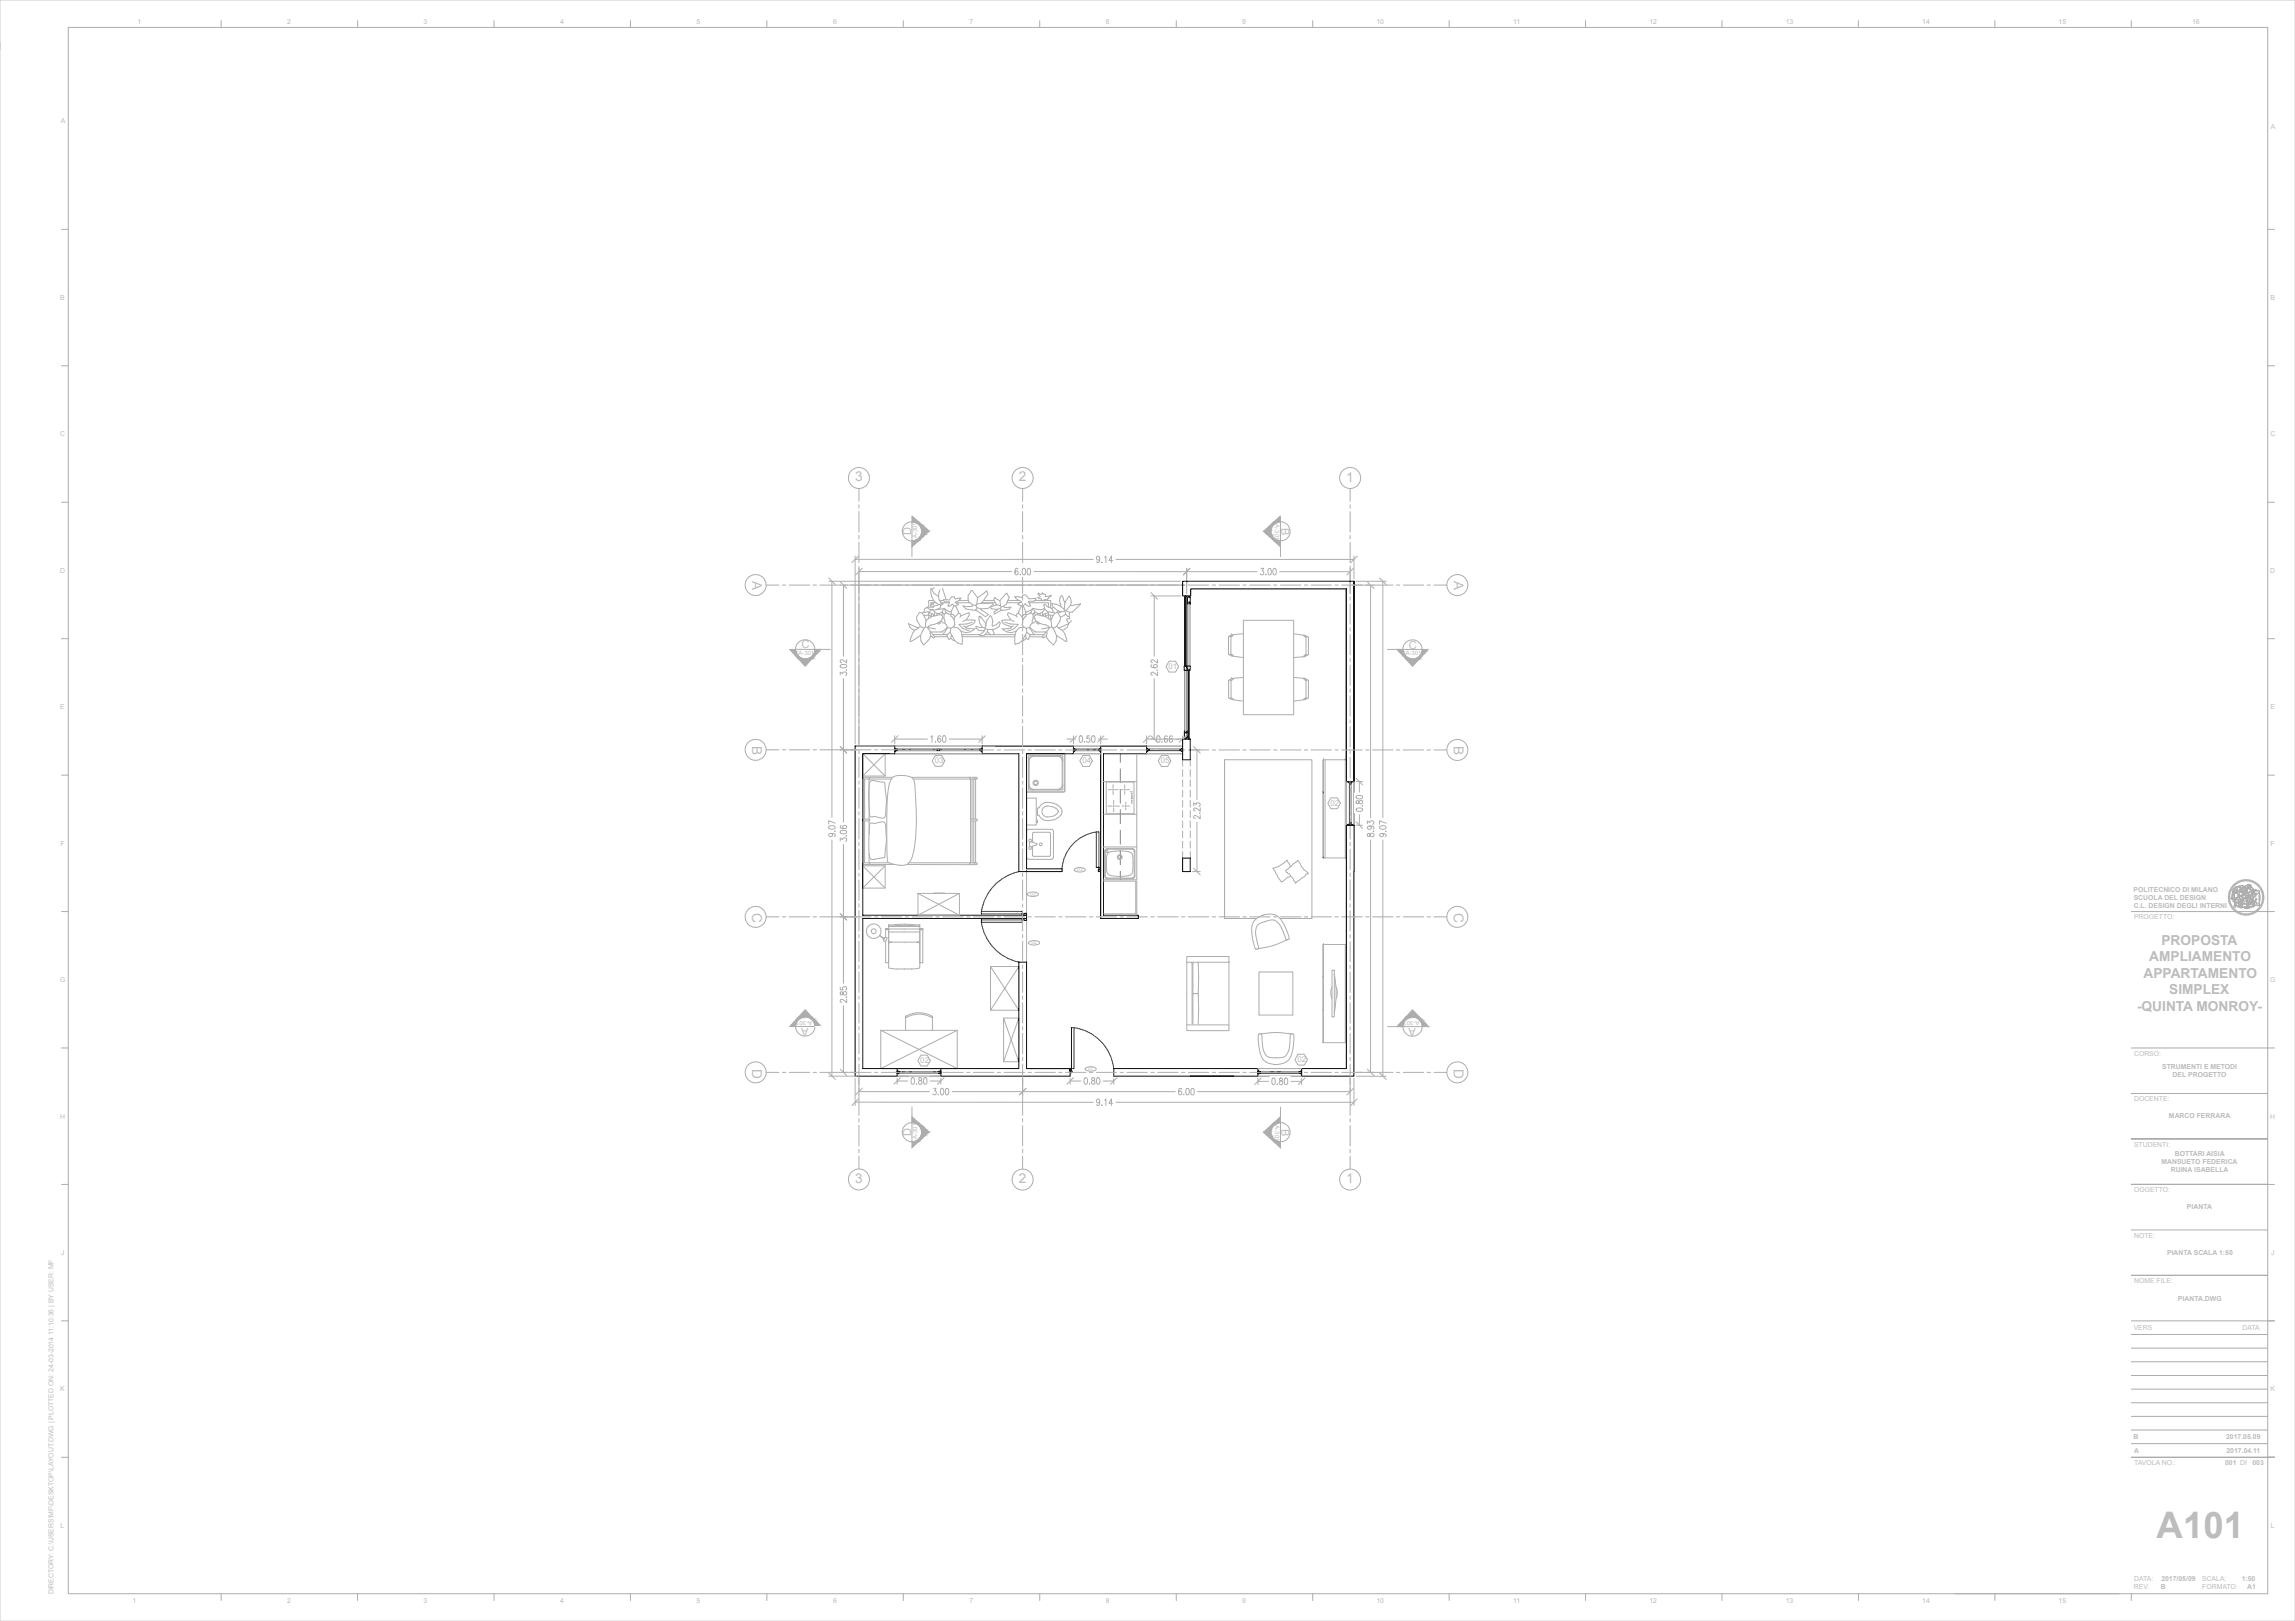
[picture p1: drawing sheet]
<svg xmlns="http://www.w3.org/2000/svg" width="841mm" height="594mm" viewBox="0 0 841 594" stroke-linecap="round" stroke-linejoin="round" font-family="sans-serif">
<defs><g id="words">
<text font-size="13.4" fill="#bbb" x="790.3" y="563.6">A101</text>
<g font-size="5" fill="#bbb">
<text x="313.4" y="176.4">3</text>
<text x="373.3" y="176.4">2</text>
<text x="493.4" y="176.5">1</text>
<text x="275.6" y="213" transform="rotate(90 275.6 213)">A</text>
<text x="532.7" y="213" transform="rotate(90 532.7 213)">A</text>
<text x="275.6" y="273.4" transform="rotate(90 275.6 273.4)">B</text>
<text x="532.7" y="273.4" transform="rotate(90 532.7 273.4)">B</text>
<text x="275.6" y="334.5" transform="rotate(90 275.6 334.5)">C</text>
<text x="532.7" y="334.6" transform="rotate(90 532.7 334.6)">C</text>
<text x="792.1" y="346.2">PROPOSTA</text>
<text x="787.6" y="352.2">AMPLIAMENTO</text>
<text x="785.5" y="358.2">APPARTAMENTO</text>
<text x="794.9" y="364.3">SIMPLEX</text>
<text x="783.1" y="370.3">-QUINTA MONROY-</text>
<text x="275.6" y="391.6" transform="rotate(90 275.6 391.6)">D</text>
<text x="532.7" y="391.6" transform="rotate(90 532.7 391.6)">D</text>
<text x="313.4" y="433.5">3</text>
<text x="373.3" y="433.5">2</text>
<text x="493.4" y="433.5">1</text>
</g>
<g font-size="4.1" fill="#bbb">
<text x="333.8" y="196" transform="rotate(-90 333.8 196)">D</text>
<text x="469.6" y="193.5" transform="rotate(90 469.6 193.5)">B</text>
<text x="293.7" y="237.6">C</text>
<text x="516.3" y="237.6">C</text>
<text x="296.3" y="376.5" transform="rotate(-180 296.3 376.5)">A</text>
<text x="518.8" y="376.5" transform="rotate(-180 518.8 376.5)">A</text>
<text x="469.6" y="413.7" transform="rotate(90 469.6 413.7)">B</text>
<text x="333.8" y="416.2" transform="rotate(-90 333.8 416.2)">D</text>
</g>
<g font-size="2.9" fill="#bbb">
<text x="428.2" y="245.2">01</text>
<text x="342.5" y="279.7">03</text>
<text x="396.6" y="279.7">04</text>
<text x="425.4" y="279.7">05</text>
<text x="487.5" y="295.3">02</text>
<text x="337.2" y="389.5">02</text>
<text x="475.4" y="389.2">02</text>
</g>
<g font-size="2.5" fill="#bbb">
<text x="50.4" y="8.8">1</text>
<text x="105.3" y="8.8">2</text>
<text x="155.2" y="8.8">3</text>
<text x="205.3" y="8.8">4</text>
<text x="255.2" y="8.8">5</text>
<text x="305.3" y="8.8">6</text>
<text x="355.2" y="8.8">7</text>
<text x="405.2" y="8.8">8</text>
<text x="455.2" y="8.8">9</text>
<text x="504.4" y="8.8">10</text>
<text x="554.5" y="8.8">11</text>
<text x="604.4" y="8.8">12</text>
<text x="654.4" y="8.8">13</text>
<text x="704.4" y="8.8">14</text>
<text x="754.4" y="8.8">15</text>
<text x="803.3" y="8.8">16</text>
<text x="22.3" y="44.9">A</text>
<text x="832.2" y="47.2">A</text>
<text x="22.1" y="109.9">B</text>
<text x="832" y="109.9">B</text>
<text x="22.1" y="159.9">C</text>
<text x="832" y="159.9">C</text>
<text x="22" y="209.9">D</text>
<text x="831.9" y="209.9">D</text>
<text x="22.1" y="259.9">E</text>
<text x="832" y="259.9">E</text>
<text x="22.1" y="309.9">F</text>
<text x="832.1" y="309.9">F</text>
<text x="781.9" y="326.8">POLITECNICO DI MILANO</text>
<text x="781.9" y="329.8">SCUOLA DEL DESIGN</text>
<text x="781.9" y="332.9">C.L. DESIGN DEGLI INTERNI</text>
<text x="782" y="336.9">PROGETTO:</text>
<text x="22" y="359.9">G</text>
<text x="831.9" y="359.9">G</text>
<text x="782" y="386.9">CORSO:</text>
<text x="792.3" y="391.6">STRUMENTI E METODI</text>
<text x="796.2" y="394.7">DEL PROGETTO</text>
<text x="782" y="403.5">DOCENTE:</text>
<text x="22" y="409.9">H</text>
<text x="794.8" y="409.8">MARCO FERRARA</text>
<text x="831.9" y="409.9">H</text>
<text x="782" y="420.2">STUDENTI:</text>
<text x="796.9" y="423.5">BOTTARI AISIA</text>
<text x="792.1" y="426.5">MANSUETO FEDERICA</text>
<text x="795.5" y="429.6">RUINA ISABELLA</text>
<text x="782" y="436.9">OGGETTO:</text>
<text x="801.4" y="443">PIANTA</text>
<text x="782" y="453.5">NOTE:</text>
<text x="22.4" y="459.9">J</text>
<text x="794.1" y="459.8">PIANTA SCALA 1:50</text>
<text x="832.3" y="459.9">J</text>
<text x="782" y="470.2">NOME FILE:</text>
<text x="798.1" y="476.6">PIANTA.DWG</text>
<text x="781.9" y="487.4">VERS</text>
<text x="821.8" y="487.4">DATA</text>
<text x="22.1" y="509.9">K</text>
<text x="832" y="509.9">K</text>
<text x="781.9" y="527.4">B</text>
<text x="815.8" y="527.4">2017.05.09</text>
<text x="782" y="532.4">A</text>
<text x="815.9" y="532.4">2017.04.11</text>
<text x="782.1" y="537">TAVOLA NO.:</text>
<text x="815.4" y="536.9">001 DI</text>
<text x="825.4" y="536.9">003</text>
<text x="22.2" y="559.9">L</text>
<text x="832.1" y="559.9">L</text>
<text x="782" y="579.4">DATA:</text>
<text x="792" y="579.4">2017/05/09</text>
<text x="807" y="579.4">SCALA:</text>
<text x="821.5" y="579.4">1:50</text>
<text x="19.6" y="584.3" transform="rotate(-90 19.6 584.3)">DIRECTORY: C:\USERS\MF\DESKTOP\LAYOUT.DWG | PLOTTED ON: 24-03-2014 11:10:36 | BY USER: MF</text>
<text x="48.6" y="587.4">1</text>
<text x="105.3" y="587.4">2</text>
<text x="155.2" y="587.4">3</text>
<text x="205.3" y="587.4">4</text>
<text x="255.2" y="587.4">5</text>
<text x="305.3" y="587.4">6</text>
<text x="355.2" y="587.4">7</text>
<text x="405.2" y="587.4">8</text>
<text x="455.2" y="587.4">9</text>
<text x="504.4" y="587.4">10</text>
<text x="554.5" y="587.4">11</text>
<text x="604.4" y="587.4">12</text>
<text x="654.4" y="587.4">13</text>
<text x="704.4" y="587.4">14</text>
<text x="754.4" y="587.4">15</text>
<text x="781.9" y="582.3">REV:</text>
<text x="791.9" y="582.4">B</text>
<text x="807" y="582.4">FORMATO:</text>
<text x="823.4" y="582.4">A1</text>
</g>
<g font-size="2.2" fill="#bbb">
<text x="336.1" y="197.2" transform="rotate(-90 336.1 197.2)">A-301</text>
<text x="467.3" y="192.2" transform="rotate(90 467.3 192.2)">A-301</text>
<text x="292.6" y="239.8">A-301</text>
<text x="515.1" y="239.9">A-301</text>
<text x="297.6" y="374.3" transform="rotate(-180 297.6 374.3)">A-301</text>
<text x="520.2" y="374.3" transform="rotate(-180 520.2 374.3)">A-301</text>
<text x="467.3" y="412.4" transform="rotate(90 467.3 412.4)">A-301</text>
<text x="336.1" y="417.4" transform="rotate(-90 336.1 417.4)">A-301</text>
</g>
<g font-size="1.8" fill="#bbb">
<text x="394.8" y="319.3">03</text>
<text x="377.6" y="328.2">02</text>
<text x="378" y="346">02</text>
<text x="398.7" y="392.2">01</text>
</g>
</g></defs>
<g fill="none" stroke="#000" stroke-width=".37">
<path d="M434.1 218.4v25.8M434.6 218.4v25.7M435.5 218.4v.4h-.3v2.5l.1-.6h.7l.2 .6v-2.5h-.4v-.4M493.4 215.8h-57.1v2.6M496.2 213v73.4v-73.4M433.9 244.2h.1M434.6 244.1h-.5M434.6 244.1l-.5 .1M434.7 244.2l.2 1.5h-.9l-.1-1.5M435.2 245.6h.1M435.4 245.6v25.2M435.8 245.6v25.2"/>
<path d="M435.9 245.6h-.5M436 245.6h-.6M436 245.5l.2-1.5h-1v1.6M327.9 274.3h.4v1h-.4zM327.9 276.2v-2.8h-14.5v121h15.4v-2.8M328.3 274.5h.5v.6h-.5M343.3 274.5h1.1v.6h-1.1l.2-.2zM359.4 274.3h.5v1h-.5zM359.4 274.5h-.5v.6h.5M376.2 276.2h17.2v-2.8h-33.5v2.8h13.4v43.2h2.9M393.4 274.3h.4v1h-.4zM393.8 274.5h.5v.6h-.5"/>
<path d="M402.9 274.3h.5v1h-.5zM402.9 274.5h-.5v.6h.5M420.2 273.4v2.8v-2.8M420.2 274.3h.4v1h-.4zM420.2 273.4h-16.8v63.2M420.2 276.2h-15.8v59.2M420.6 274.5h.5v.6h-.5M432.9 274.3h.5v1h-.5zM432.9 274.5h-.5l.2 .1-.2 .5h.5M433.4 278.4h2.8M433.4 270.8h2.8M434.4 270.8v-.4h-.4v-2.5l.1 .6h.8l.1-.6v2.5h-.4v.4"/>
<path d="M493.4 286.4h2.8h-2.8M493.4 286.4v-70.6v70.6M493.4 286.4h2.8M494.2 286.4h1.1v.4h-1.1zM494.5 286.8v.5h.4M494.9 287.3h.1M495.1 286.8l-.2 .5M496.2 286.4h-2.8h2.8M376.2 319.4h.1M376.2 318.4h13v1h-13M402.7 317.9h.4v1.5h-.6zM433.4 319.4h2.8"/>
<path d="M433.4 314.4h2.8M493.4 302.4h2.8zM494.2 301.9h1.1v.5h-1.1zM494.5 301.9v-.5l.1 .2 .5-.2v.5M496.2 319.4v75h-19.2v-2.8h16.4M316.2 335.4h60v1.2h-60v55M374.6 336.6h1.6v.7l-1.6-.2zM374.6 334.9l1.6-.2v.7h-1.6zM373.3 352.6h2.9v39h15.9v2.8h-47.3v-2.8M328.8 392.5h.4v1h-.4zM329.2 392.7h.5v.5h-.5M344.3 392.5h.5v1h-.5z"/>
<path d="M344.3 392.7h-.5l.2 .1-.2 .4h.5M376.3 391.6h15.8M392.1 392.5v-.9h.5v.9M392.1 391.6h.5l.3 1.5h-.8zM408.1 391.6h52.9v2.8h-52.9zM461 392.5h.4v1h-.4zM461.4 392.7h.5v.6h-.5M476.5 392.5h.5v1h-.5zM476.5 392.7h-.5v.6h.5"/>
</g>
<g fill="none" stroke="#333" stroke-width=".37">
<path d="M434.3 218.4v25.7M434.4 218.4v25.7M435.3 221.3v22.7M436 221.3v22.7M434.1 245.7v22.2M434.9 245.7v22.2M435.4 245.6v25.2M435.7 245.6v25.2M328.8 274.5h14.5M328.8 275.1h14.5M344.4 274.5h14.5M344.4 275.1h14.5"/>
<path d="M394.3 274.5h8.1M394.3 275.1h8.1M421.1 274.5h11.3M421.1 275.1h11.3M494.5 287.3v14.1M495.1 287.3v14.1M373.4 319.4a17.7 17.7 0 0 0-13.7 14.6M401.7 304.9a14.6 14.6 0 0 0-12.5 13.5M401.7 304.9h1v13h-1h1h-1zM359.6 338a17.6 17.6 0 0 0 13.7 14.6M359.6 337.1h15v.9h-15zM359.6 334h15v.9h-15z"/>
<path d="M392.6 376.6h1v15h-1zM393.5 376.6a17.1 17.1 0 0 1 14.6 15M329.7 392.7h14.1M329.7 393.2h14.1M461.9 392.7h14.1M461.9 393.3h14.1"/>
</g>
<g fill="none" stroke="#adadad" stroke-width=".37">
<path d="M342.4 215.3l-.9 .6M343.9 218.6l-1.6-1.2-1.1-1.7a5.6 5.6 0 0 0 2.7 5.8M344.5 216.1a4.3 4.3 0 0 0 .4 4.9M345.4 215.5l1.3 4.3M352.2 219.1l-.1 .1M358.2 219l-1.9-2.5-.4-.2-1.1 1.8-.1 1.4 .4 1.1 1.4 1.1 1.1 .1M358.2 219l3.4-2.5 .4 1.2-2.3 3.3M358.2 219l-.3 2.4M371.8 218.5l.1 .2M380.2 218.9l.3 .1M383 218.6l.1-.8-.8-.1-.3-.4-.2 .4h-.9l-.3-.4-.3 .4 .9 .9-.7 .4M383 218.6l2.2-.4-1.6 1.7-.6-.2-.7 .4h-.6v-.6l-1-.1-.2-.4"/>
<path d="M383 218.6h.4M384.9 218.6h.1M332.9 228.5l.4 1.2 1.1 1 .8 .2-.8 1.2-.7 1.8-.1 1.1h.4l3.3-2.1M333 228.7l3.5 1.4M336.5 230.1l-1.3 .8M337.3 229.5l.5 .4 .9 .2M337.3 232.9l.2 2 1 1.5 1.4-1.5 1.2-1.9M337.9 224.7l-.8-.3-1.3 1.8 .3 1.4 1.2 1.9-.8 .6M338.7 230.1l-1.4 2.8M339.1 229.6l.9 .2M339.1 229.6l-.4 .5M339.4 227.3l-.3 2.3"/>
<path d="M339.8 222.7l-.8 .2-.5 1.4M340 229.8v.4l1 1.4M340.1 230l2.7 .5M340.2 225.2l-1.7 .3 .9 1.8M340.2 225.2l1 .6M340.3 225.3v1.4M341 233.3h.6M341 231.6l-.3 .5 .4 .9M341 231.6h4.2M341.1 231.6l1.5 1.8-.4 .4-1.1-.8M341.1 225.7v.4M341.2 225.8l.1 .2"/>
<path d="M341.3 226l-1.9 1.3M341.5 225l-1.6-.9-1 .4-.4-.2-.6 .4 .6 .8M342 220.9l-.9 .9M342.1 225.7h.5l-1-.8-.4 .9M342.1 225.7l-.8 .3M342.1 220.1h-1.8v2.4M342.1 220.9l-.3 1.6M342.5 233.3h4.7M342.7 224.4l-1.1-1.1a2.5 2.5 0 0 0-1.4 1.9M342.7 224.4l-.6 1.3M342.7 224.4l.8 .5-.4 .7M343.1 220.9h-2v1.6"/>
<path d="M343.1 225.6l-.5 .1M343.5 224.9h.7M343.9 221.5l-.4 .3-1 .2-.4 .5h-2.5l.9 .8 1 .1M344.2 224.9l.1 .3-1.2 .4M344.3 225.2l1.1 .5 .1 .8M344.3 220.1h1.4M344.4 227.9l-3.2 1.1-1.2 .8M344.5 221.5l.2 .3M344.7 221.8l-.2 1-1.8 .7-.9-.1M344.9 220.9h3M344.9 227.6l.7 .7a1.59 1.59 0 0 1 1.5 1.7l-1.9 1.6M344.9 227.6l-.5 .3 .1 .5-.5 .3-.6-.3"/>
<path d="M345.2 231.6h.1M345.5 224.6l-.2-.3-1.1 .6M345.5 221.3l-.8 .6M345.6 221.3l-.6-.3-.5 .5h-.6M345.7 223l.3-.1 1 .8 1.5 .6M345.7 223l-.4 1.3M345.7 223l-2.6 .4M345.9 226.5h-.4l-.6 1.1M345.9 226.5l.4 .9v.9M346 225.1l-.5-.5-.5 .8M346 225.1l.7-.6 1.6 .7M346 222.9l.7 1.6"/>
<path d="M346 225.1l-.1 1.4M347.9 220.8l-.1-.2h-1.4l-.8-.6 .1-.3 2.1 .2 1-1.3 1 .2 .3 .7 2-.3-.9 1-1.2 .6 1.2 .8-1.1 .5M347.9 220.8l-.5 1.3 1.1-.2 .4-.6 .7 .6M348.2 231.7l.3-1.5-1.2-.3-1.7 2.5 1.5 .2 .6 1.8 .8-.5M348.2 231.7l.6 1.1-.3 1.1M348.2 231.7l-1.1 .9h-5.2M348.3 225.2l.2 .6M348.5 224.3v.8h.5l1 .9M348.5 226l1.1 1.1M348.5 225.1l-.2 .1M348.8 232.8l1.1 2M349.3 229.8l-.8 .4"/>
<path d="M349.6 221.9l-1.1 2.4M349.6 221.9l.5 .2M349.6 227.1l.3 1.9-.6 .8 1.7 .3 1.2 1.4M350 226l-.4 1.1M350.1 220.9h5.3M350.1 222.1l1.1 2.6M351.2 224.7h.6l.3 1M351.2 224.7l-1.2 1.3M351.3 220.1h3.6M351.8 226.2l.3-.5 2.9-1.2 .3 .7-1.1 1.9M352.5 232.6h6.6M352.6 233.3l19.3 .1"/>
<path d="M353.1 229.4l1.3 .8 2.6 .3M354.2 227.1l3.1 .2-.2 .9-.7 .6-2.6 1M354.2 227.1l-1.4 .7M356.3 228l-2.1 .7-2.8 .1 1.4 1.5 1.7 .7 .7-.1M356.5 221.7l-.3 .5-1.6 .1-1.8-.3 1.2 1.2 3.8 .6M357 230.5a3.8 3.8 0 0 1-4.8 .8l.4 1.5-.1 3.3-1.6-.5-2.4-1.7M357.3 230.4l-.3 .1M357.6 221.8l.5 .9M357.9 221.4l-.3 .4M358.1 222.7l-.5 .8 .2 .3M358.1 222.7l1.2 .4M359.3 226.2l.1 .2"/>
<path d="M359.7 221l.8 .2 3.1-.3 .3 .7-1.9 1.3-2.7 .2 2.9 2.1-1.1 .8-3.3-2.2M359.7 221l-1.8 .4M359.8 220.9h5M360.1 229.9l.9 .2 .3-.9a4.3 4.3 0 0 1 1.6-3.7l.5 .6 .4 1.5-.3 1.6 .3 .2 1.3-.5 1.1-1 .4 .4-.5 1.2-.8 .6-1.4 .6M360.1 229.9l-2.4-.3v.6l1.1 .8 1.8 .2-1.7 1.5a2.09 2.09 0 0 0 2.9-1.2M360.4 220.1h3.8M360.9 232.6h2.1M361 230.1l.1 .3M361.3 228.6l-2.3-2.8a3.6 3.6 0 0 0 1.1 4.1M362 230.7l-.9-.3-.5 .8M362 230.7h1.9l-.1 .2 .6 1.4-1.4 .3-1.2-1.1zM363.9 232.6h8.1"/>
<path d="M365.3 221.7l-2.1 .6-.2 .6 .5 .3 2.1 .1-1.4 1 .3 .7 2.3-1.2M365.3 221.7l1.4 .2M366.4 220.1l2.2-2.6 .4-.1 .8 1.4-.9 2.5-1.1 .9-.9 .1M366.4 220.1l-1.9-1.2-.4 1 1.2 1.8M366.4 220.1l.3 1.8M366.5 222.9l.4 .6-.1 .3M366.5 222.9l-.9 .4M366.7 221.9l.2 .4M366.9 222.3l-.4 .6M367.1 230.4l.4 .1M367.5 230.5a3.8 3.8 0 0 0 4.8 .8l-.4 1.5 .1 3.3 1.6-.5 1-.8M367.8 222.2l.2 .3 1.2 .2 1.3-.3-.8 .9-2.9 .5"/>
<path d="M368.2 228l2.1 .7 2.8 .1-1.4 1.5-1.7 .7-.7-.1M369 220.9h4.8M369.3 220.1h4.2M370.3 227.1l-3.2 .2 .3 .9 .7 .6 2.6 1M370.3 227.1l1.4 .7M371.4 229.4l-1.3 .8-2.6 .3M372.8 226.2l-.4-.5-3-1.2-.2 .7 1.1 1.9M373.3 224.7h-.5l-.4 1M373.3 224.7l1.2 1.3M373.8 220.9l.6-.3-.5-.4a2.68 2.68 0 0 1-2-1.5l2.4 .3 .4-.5v-.4l1.2-.1 1.2 1.4 2.5-.1 .1 .3-.9 .7h-1.7l-.2 .3 .8 1.5h-.8l-.6-.3-.5-.6-.8 .7M373.8 220.9l-.8 .6 1.3 .6M374.5 226l.3 1.1"/>
<path d="M374.8 227.1l-.2 1.9 .6 .8-1.7 .3-1.2 1.4M375.2 229.8l.9 .4M375.7 232.8l-1.1 2M375.9 224.3v.8h-.4l-1 .9M375.9 226l-1.1 1.1M375.9 224.3l-.9-2.4-.6 .2-.5 .7-.6 1.9M375.9 225.1l.3 .1M376.1 233.9l-1 .9h-.5M376.2 225.2l-.3 .6M376.3 231.7l-.2-1.5 1.1-.3 1.6 2.5M376.3 231.7l-.6 1.1 .4 1.1M376.3 231.7l1.1 .9"/>
<path d="M377.1 220.9h7.2v1.7M377.3 233.4h4.7M377.4 232.6h1.8M377.4 232.6h5.2M377.4 232.6l-.6 1.8-.7-.5M378.5 225.1l.5-.5 .5 .8M378.5 225.1l-.8-.6-1.5 .7M378.5 222.9l-.8 1.6M378.5 225.1l.1 1.4M378.6 226.5h.4l.6 1.1M378.6 226.5l-.3 .9v.9M378.8 223l-.3-.1-1 .9-1.6 .5"/>
<path d="M378.8 223l.4 1.3M379 224.6l.2-.3 1.1 .6M379.1 220.1h5.9v2.7M379.3 231.6h4.2M379.3 231.6h.1M379.6 227.6l-.8 .7a1.6 1.6 0 0 0-1.4 1.7l1.9 1.6M379.6 227.6l.5 .3-.2 .5 .6 .3 .5-.3M380.1 227.9l3.2 1.1 1.2 .9M380.2 225.2l-1.1 .5-.1 .8M380.3 224.9l-.1 .3 1.2 .4M380.3 224.9h.7M381.4 225.6l.5 .1"/>
<path d="M381.8 224.4l.6 1.3M381.8 224.4l-.8 .5 .4 .7M382.4 225.7h-.5l1-.8 .3 .9M382.4 225.7l.7 .3M382.8 222.9l-1.6 .5-2.4-.4M382.9 223.3l1.1 1 .2 .9M382.9 223.3l-1.1 1.1M383 225l1.6-.9 1 .4 .4-.2 .6 .4-.6 .8M383.2 225.8l-.1 .2M383.4 231.6l-1.5 1.8 .4 .4 1.1-.7M383.5 231.6l.3 .5-.4 1M384.2 225.2l1.8 .3-.9 1.8-2-1.3"/>
<path d="M384.2 225.2l-1 .6M384.3 225.2v1.5M384.4 230l-2.7 .5M384.5 229.9l-1 1.7M385 225.5v1.8M385.1 227.6l.2 2M385.3 229.6l-.8 .3M385.3 229.6l.5 .5M385.5 222.9l-1.3-.4-1.4-1.1-.3 .3 .4 1.6M385.5 222.9l.7-.2 1.5 1.2M385.5 221l.2 .2M385.5 222.9l.5 1.4"/>
<path d="M385.8 230.1l1.4 2.8M386 222.7l-.5-1.1 .1-.4 1.3 .2 1.9 .9v-.6a2.94 2.94 0 0 1 .2-3.5l.6 .7 .6 1.9 1.6-2.4 .5 .9 .3 1.4-.3 1.1-1.7 2M387.2 229.5l-.5 .4-.9 .2M387.2 232.9l-.2 2-1 1.5-1.5-1.5-1.1-1.8M387.4 224.4l-.8 .3M387.7 223.9l1.1 .4 1.4-.4M387.7 223.9l-.3 .5M387.8 224.7l.8 1.5 1.9-1.2M388 230.1l1.3 .9M388.6 226.2l-.2 1.4-1.2 1.9 .8 .6M388.8 224.3l-1 .4-.4-.3M388.8 222.3l1.2 1"/>
<path d="M390 223.3l.2 .6M390.2 220.8l-.2 2.5M390.2 223.9l.3 1.1M390.4 223.8h.2M390.5 225l.9 .9 .4 .1 .3 .7h-1l-.3 .4 .8 1.3M390.6 223.8l1.3 .6M391.5 228.7l-3.5 1.4M391.6 228.4l-.4 1.3-1.1 1-.8 .3 .8 1.1 .7 1.8 .2 1.1h-.5l-3.3-2.1M392.4 221.9l3.6-.6-3 3-1.1 .1-.1 1.6M392.7 227.4l-1.1 1M428.4 242.3h2.3l1.2 2-1.2 2h-2.3l-1.1-2zM327.9 276.2h32"/>
<path d="M327.9 273.4h32M342.7 276.8h2.4l1.1 2-1.1 2h-2.4l-1.1-2zM377.2 276.9h12M377.2 276.9l-.3 .3v12l.3 .3 12.2-.1 .1-12.2-.3-.3M377.6 277.7l1.2-.5h8.8l1.1 .5 .5 1.1v8.8l-.5 1.2-1.1 .4h-8.8l-1.2-.4-.4-1.2v-8.8zM378.8 276.9l-1.3 .6-.6 1.3M387.6 276.9l1.3 .6 .6 1.3M393.4 276.2h10M393.4 273.4h10M396.8 276.8h2.4l1.1 2-1.1 2.1h-2.4l-1.1-2.1zM420.2 276.2h13.2M420.2 273.4h13.2"/>
<path d="M425.6 276.8h2.3l1.2 2-1.2 2.1h-2.3l-1.2-2.1zM433.4 278.4v2.4M436.2 278.4v2.4M485 278.4h.1M485 278.4h8l-.1 36h-7.9zM485.6 278.4v36M376.5 290.2l-.3-.4v-13.3l.3-.3 13.6 .2 .1 13.4-.3 .4M376.5 290.2h13.4M376.9 287.6l.6 1.3 1.3 .6M389.5 287.6l-.6 1.3-1.3 .6M404.4 297.8v13.2M433.4 282v2.5"/>
<path d="M433.4 285.8v2.5M433.4 289.5v2.5M433.4 293.3v2.5M433.4 297v2.5M436.2 282v2.5M436.2 285.8v2.5M436.2 289.5v2.5M436.2 293.3v2.5M436.2 297v2.5M487.7 292.4h2.4l1.1 2-1.1 2h-2.4l-1.1-2zM493.4 286.4v16M496.2 286.4v16"/>
<path d="M376.2 319.4v16M393.8 318.5a3.4 3.4 0 0 1 3.9 .2 2.79 2.79 0 0 1-3.5 .6l-.5-.4zM433.4 300.8v2.5M433.4 304.5v2.5M433.4 308.3v2.5M433.4 312v2.4M436.2 300.8v2.5M436.2 304.5v2.5M436.2 308.3v2.5M436.2 312v2.4M325.6 338.9h.4v.6h-.4zM325.6 339.5l.1 15.2"/>
<path d="M325.8 339.5h11.1M326 339a43.2 43.2 0 0 1 10.8 0M326 339.4a42.8 42.8 0 0 1 10.7 0M336.8 338.9h.3v.6h-.3zM337.1 339.5l-.1 15.2M376.2 336.6v16M376.5 327.5l.5-.4 1.4-.2a1.92 1.92 0 0 1 2.1 .9 3.1 3.1 0 0 1-4.1-.1zM322.3 342.9l1.3 .9M322.4 342.8l1.3 .9M323.7 343.7h.6l-.6 .6M323.7 343.7l-.1 .1M324.3 343.6h.7"/>
<path d="M324.5 343.5v-3.2h1.1v12.5h-1.1v-8M324.5 340.3h1.1v.4h-1.1zM325 343.6l-.1 .7a.75 .75 0 0 1-1 .5l-.3-1M325.6 340.4h11.5M325.6 341.5h11.5M325.6 344.9l1.1 .3M325.7 354.7l2.4 .4h6M336 345.3l1 .3M336 345.2l-9.3 .1-1.1 .3M337 354.7l-2.9 .4M337 344.9l-1 .3M337.1 340.3h1.1v12.5h-1.1z"/>
<path d="M337.1 340.3h1.1v.4h-1.1zM377.1 345.2a3.3 3.3 0 0 1 3.9 .2 2.79 2.79 0 0 1-3.5 .7l-.6-.5zM322.8 377.5h28v14.1zM322.8 377.5v14.1l28-14.1M328.8 394.4h16M328.8 391.6h16M337.5 386.7h2.3l1.1 1.9-1.1 2h-2.3l-1.2-2zM397.8 391.4l1.8-.5a1.43 1.43 0 0 1 2 1l-1.6 .6a1.66 1.66 0 0 1-2.3-.9zM461 394.4h16M461 391.6h16M475.7 386.3h2.2l1.2 2-1.2 2h-2.2l-1.2-2z"/>
<circle cx="379.5" cy="286.9" r=".97"/>
<circle cx="379.5" cy="286.9" r=".64"/>
<circle cx="320.2" cy="341.2" r="2.67"/>
<circle cx="320.2" cy="341.2" r=".89"/>
</g>
<g fill="none" stroke="#d6d6d6" stroke-width=".37">
<path d="M314.8 214.4h118.6M435.4 220.7v23.9h.4v-23.9M328.6 274.7h14.9M328.6 274.8h14.9M344.2 274.7h14.9M344.2 274.8h14.9M394.1 274.7h8.5M394.1 274.8h8.5M420.9 274.7h11.7M420.9 274.8h11.7M434.3 268.5v-23.4h.3v23.4M494.7 287.2v14.4"/>
<path d="M494.8 287.2v14.4M329.5 393h14.5M329.5 392.9h14.5M461.7 393h14.5M461.7 392.9h14.5"/>
</g>
<path d="M493.4 286.4v16M496.2 286.4v16" fill="none" stroke="#636466" stroke-width=".37"/>
<path d="M322.8 391.6h28" fill="none" stroke="#767676" stroke-width=".37"/>
<path d="M485 346.1h.1M485 346.1v35.9M485 346.1h8v36h-8" fill="none" stroke="#adadad" stroke-width=".37"/>
<g fill="none" stroke="#adadad" stroke-width=".37">
<path d="M463.8 337.6l-2.5 1-.8 .9-.4 2.7 1.2 5.2-1 .5-.4-.5-.8-2.9-.4-3.8a5.7 5.7 0 0 1 4.6-5.5l1.7-.2 1.8 .1a7.7 7.7 0 0 1 4.4 5.2l1.2 3.4v.4l-.8 .3-.4-.2-1.8-4.6-1.5-1.9-1.5-.6-2.7 .6M434.9 350.7v26.8M434.9 350.7l15.3-.2 .1 1.9-15.4 .2M436.8 353v22.1M437.1 352.8v11.1M439.1 352.8v11.1M450.3 352.8v22.5M461.4 356.3h12.3v15.6h-12.3zM472.1 344.2a34.6 34.6 0 0 1-11.6 3.6M485 346.2h-.2l.1 11.7M485 358.2h-.2l.1 11.7M488.1 355.5h.9v17.1h-.9z"/>
<path d="M492.9 346.1h.1M434.9 375.6h15.3v2M434.9 377.5l.2 .1M435.1 377.7h15.1M437.1 364.3v11M437.3 364.1h1.6M439.1 364.3v11M461.6 378.9a36.3 36.3 0 0 1 12.1 0M485 370.2h-.2l.1 11.8M467.6 387.6l2.3-.1 1.5-.9 1-2.5 .4-5 1.1-.2 .2 .3v2.2l-.7 4.6a5.5 5.5 0 0 1-5.8 4.1M467.7 387.6l-2.4-.1-1.5-.9-1-2.5-.4-5-1-.2-.3 .3v2.2l.7 4.6a5.5 5.5 0 0 0 5.9 4.1M485 382v.1"/>
<path d="M492.9 382.1h.1"/>
</g>
<path d="M448.7 278.4v58.2M485 278.4h.1M436.6 352.6l.2 .4M437.3 352.6l-.1 .2M438.9 352.6l.2 .2M450.2 352.7l.1 .1M488.9 356.9a36.9 36.9 0 0 1 0 14.3M437.2 363.9v.4M439.1 363.9v.4M488.1 361.7a5.2 5.2 0 0 0 0 4.2M489.6 361.6a5.2 5.2 0 0 1 0 4.3" fill="none" stroke="#adadad" stroke-width=".37"/>
<path d="M485 314.4h.1" fill="none" stroke="#767676" stroke-width=".37"/>
<path d="M493 278.4h.1M492.9 314.4h.1" fill="none" stroke="#767676" stroke-width=".37"/>
<path d="M471.6 315.2l-.5 .5a7.6 7.6 0 0 1-4.7 2.5" fill="none" stroke="#adadad" stroke-width=".37"/>
<path d="M485 290.6h.1" fill="none" stroke="#767676" stroke-width=".37"/>
<path d="M492.9 278.4h.1M484.8 290.6h.2M484.8 290.3h.2M485 290.6h.1M484.8 314.3h.2" fill="none" stroke="#767676" stroke-width=".37"/>
<path d="M485 278.6l-.2-.1v11.7M484.8 290.6v11.6M466.4 318.2l3.1 5 2-1.5 1.5-.7M471.6 315.2l1.3 2.4 2.8-2.3 1.9 3.2 1.9 1.5-1 .4-.4 .8-2.7 1.8-.6 .7-.7-1a5.3 5.3 0 0 0-2.6-3l-.4-.6 1.8-1.5M484.8 302.5v11.7M460.5 336.6h-11.8v-58.2h32v58.2h-11.6" fill="none" stroke="#adadad" stroke-width=".37"/>
<g fill="none" stroke="#adadad" stroke-width=".37">
<path d="M314.8 179v4.7M374.7 179v4.7M494.8 179v4.7M314.8 184.9v1.3M314.8 187.4v7.6M314.8 196.2v1.3M314.8 198.7v7.5M334.2 191.2v12.7M374.7 185v1.2M374.7 187.5v7.5M374.7 196.2v1.3M374.7 198.7v7.5"/>
<path d="M469.2 191.2v12.7M494.8 185v1.2M494.8 187.5v7.5M494.8 196.2v1.3M494.8 198.7v7.5M280.8 214.4h4.7M286.7 214.4h1.3M289.2 214.4h7.5M297.9 214.4h1.3M300.4 214.4h133.8M303.7 213h128.9M303.7 211.8l2.4 2.4"/>
<path d="M304.8 213v86.5M307.9 213.2l2.4 2.4M309.1 214.4v26.1M313.4 203.8v68.8M313.4 205h87.2M314.5 203.8l-2.3 2.4M314.8 207.5v66.2M314.8 209.4h55.9M316 208.3l-2.4 2.4M373 208.6l-.3-.3a1.38 1.38 0 0 0-.2 2.4 .72 .72 0 0 0 .6-.9 .72 .72 0 0 0-.9-.5l-.3 .6M373.9 210.4v.3zM374.7 207.5v1.2"/>
<path d="M374.7 210v7.4M374.7 218.7v1.2M374.8 208.4l.5-.1 .5 .4v1.5l-.5 .5-.6-.5zM376.7 208.4l.4-.1 .5 .4v1.5l-.5 .5-.6-.5-.1-.9zM378.9 209.4l81.8 .1M403 204.6l-.3 .6a.66 .66 0 0 1-.9-.7 .66 .66 0 0 1 1.1-.4l.1 .5a1.16 1.16 0 0 1-.7 1.6l-.4-.4M403.7 206.1h.2zM404.8 204.2l.5-.4v2.4M407.7 205.4h-1.3l.9-1.6v2.4M408.9 205h87.3M421.8 218.4h10.8M421.8 217.1l2.3 2.5"/>
<path d="M423 218.4v22.1M434.9 208.3v9.3M435.4 214.4h7.5M436 208.3l-2.4 2.4M444.2 214.4h1.3M446.7 214.4h7.5M455.5 214.4h1.2M458 214.4h7.5M462.1 208.3h.9l-.5 .9a.71 .71 0 0 1 .6 1.1 .71 .71 0 0 1-1.2-.1M463.9 210.5h.1M464.9 208.4l.4-.1 .5 .4v1.5l-.5 .5-.6-.5-.1-.9zM466.7 214.4h1.3"/>
<path d="M466.7 208.4l.5-.1 .4 .4v1.5l-.4 .5-.7-.5-.1-.9zM468.9 209.5h25.9M469.2 214.4h7.5M477.9 214.4h1.3M480.4 214.4h7.5M489.2 214.4h1.2M491.7 214.4h18.8M494.8 207.5v10.1M494.8 218.7v1.2M495.9 208.3l-2.3 2.4M496.2 203.8v8.4M497 213h11"/>
<path d="M497.3 203.8l-2.3 2.4M501.1 213.2l2.4 2.4M502.2 214.4v85.2M505.6 211.8l2.4 2.4M506.7 213v86.6M511.7 214.4h1.3M514.2 214.4h7.5M522.9 214.4h1.3M525.4 214.4h4.7M291.5 237.9l12.8 .1M374.7 221.2v7.5M374.7 229.9v1.3"/>
<path d="M374.7 232.4v7.5M450.6 233.1l.5 .2M450.6 233.1l-.4 .2v6.4l.4 .2 .5-.2M450.6 239.9l.6 .4 4.4 .7M451.1 239.7l.9 .7M451.1 233.3v6.4M451.2 232.6h.1M451.2 232.6l-.6 .5M452 232.6l-.9 .7M452 232.6h-.8M455.6 232.2l-3.6 .4M455.6 227.3h18.5v34.6h-18.5z"/>
<path d="M474.1 232.3l4.3 .6 .7 .4M477.7 232.8l.9 .7M478.6 239.9l.5 .2M478.6 233.5l.4-.2 .5 .2v6.4l-.4 .2M478.6 239.9l-.9 .7M478.6 233.5v6.4M494.8 221.2v7.5M494.8 230v1.2M494.8 232.5v7.5M508.4 238h12.8M307.9 247.3v-1l.9 .6a.71 .71 0 0 1 1.1-.6 .71 .71 0 0 1-.1 1.2M308 243.8l.9-.3a1.08 1.08 0 0 1 1.4 .5l-.1 .5-1.3 .3-.9-.3z"/>
<path d="M309.1 248.7v52.6M310.1 245.5h.2zM310.3 241.7v1.2l-1.5-1.1a.57 .57 0 0 0-.9 .3 .57 .57 0 0 0 .4 .7h.1M374.7 241.2v1.3M374.7 243.7v7.5M374.7 252.5v1.2M374.7 255v7.4M422.1 243.6l-.3 .6a1.38 1.38 0 0 0 2.3-.2 .71 .71 0 0 0-.8-.5 .71 .71 0 0 0-.5 .9l.5 .3M423 248.7v22.1M423.9 245.5h.2zM424.1 246.2v1.3l-1.9-1.2-.3 .2-.1 .6 .5 .3M424.1 241.7v1.3l-1.9-1.3-.3 .3-.1 .5 .5 .3"/>
<path d="M450.6 249.1l.5 .2M450.6 249.1l-.4 .2v6.4l.4 .2 .5-.2M450.6 255.9l.7 .4 4.3 .6M451.1 255.7l.9 .7M451.1 249.3v6.4M451.3 248.6h.1M451.3 248.6l-.7 .5M452 248.6l-.9 .7M452 248.6h-.7M455.6 248.2l-3.6 .4M474.1 248.2l3.6 .4M477.7 248.6l.9 .7"/>
<path d="M477.7 240.6l-3.6 .4M477.7 248.6h.7M477.9 248.6h.5M478.4 240.6h.1M478.4 248.6l.6 .5M478.4 240.6h-.7M478.6 255.7l-.9 .7M478.6 249.3v6.4M479 249.1l-.4 .2M479 249.1l.5 .2v6.4l-.4 .2-.5-.2M479 249.1l.1 .1M479.1 240.1l-.7 .5"/>
<path d="M479.1 255.9l-.7 .4-4.3 .6M494.8 241.2v1.3M494.8 243.7v7.5M494.8 252.5v1.2M494.8 255v7.4M280.8 274.8h4.7M286.7 274.8h1.3M289.2 274.8h7.5M297.9 274.8h1.3M300.4 274.8h18.8M307.9 273.6l2.4 2.4M314.8 274.9v1.3"/>
<path d="M314.8 277.4v7.5M316.2 276.2h8.2v8.2h-8.2zM316.2 276.2l8.2 8.2M320.5 274.8h1.2M323 274.8h7.5M324.4 276.2l-8.2 8.2M327.9 270.8h12M327.9 269.6v3M329.1 269.6l-2.4 2.4M331.7 274.8h1.3M334.2 274.8h7.5M341.1 270.1l.5-.5v2.4"/>
<path d="M342.8 271.8h.1M342.9 274.8h1.3M344.7 270l-.3-.4a1.38 1.38 0 0 0-.1 2.4 .68 .68 0 0 0 .5-1 .68 .68 0 0 0-1.1-.1l-.1 .3M345.4 274.8h7.6M345.7 269.7l.2-.1a1.33 1.33 0 0 1 .8 1.2 1.33 1.33 0 0 1-.8 1.2l-.5-.5v-.5zM347.9 270.8h12M354.2 274.8h1.3M356.7 274.8h7.5M359.9 269.6v3M361.1 269.6l-2.4 2.4M365.5 274.8h1.2M368 274.8h7.5"/>
<path d="M374.7 263.7v1.2M374.7 266.2v7.5M374.7 274.9v1.3M374.7 277.4v7.5M376.7 274.8h1.3M379.2 274.8h7.5M387.9 274.8h1.3M390.4 274.8h7.6M391 270.8h3.2M393.4 269.6v3M394.6 269.6l-2.5 2.4M395.7 269.7l.5-.1a1.53 1.53 0 0 1 0 2.4l-.5-.1-.2-.4z"/>
<path d="M397.4 271.8v.2zM399.2 274.8h1.3M399.3 269.6h-.9l-.1 1.1a.71 .71 0 0 1 1 0 .71 .71 0 0 1-.1 1 .71 .71 0 0 1-1-.2M400.3 269.7l.4-.1a1.53 1.53 0 0 1 0 2.4l-.4-.1-.2-.4zM401.7 274.8h7.5M402.5 270.8h3.3M403.4 269.6v3M404.5 269.6l-2.3 2.4M410.5 274.8h1.2M413 274.8h7.5M416.6 276.2v46.2h-12.2M420.2 269.6v3"/>
<path d="M420.2 270.8h13.2M421.3 269.6l-2.3 2.4M421.7 274.8h1.3M421.8 269.6l2.3 2.4M424.1 269.7l.3-.1a1.33 1.33 0 0 1 .7 1.2 1.33 1.33 0 0 1-.7 1.2 1.8 1.8 0 0 1-.3-2.3zM424.2 274.8h7.5M425.8 271.8v.2zM427.8 270l-.6-.4a1.4 1.4 0 0 0 .1 2.4 .68 .68 0 0 0 .6-1 .68 .68 0 0 0-1.1-.1l-.1 .3M429.6 270l-.5-.4a1.4 1.4 0 0 0 0 2.4 .68 .68 0 0 0 .6-1 .68 .68 0 0 0-1.1-.1l-.1 .3M432.9 274.8h1.3M433.4 269.6v3M434.6 269.6l-2.5 2.4"/>
<path d="M435.4 274.8h7.5M437.4 273.6l2.4 2.4M438.6 274.8v18.2M444.2 274.8h1.3M446.7 274.8h7.5M455.5 274.8h1.2M458 274.8h7.5M466.7 274.8h1.3M469.2 274.8h7.5M477.9 274.8h1.3M480.4 274.8h7.5M489.2 274.8h1.2"/>
<path d="M491.7 274.8h7.5M494.8 263.7v1.2M494.8 266.2v7.5M494.8 274.9v1.3M494.8 277.4v7.6M500.5 274.8h1.2M503 274.8h7.5M511.7 274.8h1.3M514.2 274.8h7.5M522.9 274.8h1.3M525.4 274.8h4.7M314.8 286.2v1.2"/>
<path d="M314.8 288.7v7.5M314.8 297.4v1.3M314.8 299.9v7.5M316.5 284.8h10.7M316.5 284.9l-.3 .3 .3 .3M316.8 285.5v14.7M318.4 284.9l.3 .3-.3 .3v14.7h-1.9v-14.7h10.1M320.3 286l3.8 .7 .3 3.1a26.2 26.2 0 0 1-.2 9.8l-.8 .2-3.3-.6a.87 .87 0 0 1-1.4-.3v-.3a52.4 52.4 0 0 1 .1-11.9l.4-.6h1.1M327.2 284.8a8.2 8.2 0 0 1 7.2 .4 7 7 0 0 1 1 4.7 78.2 78.2 0 0 1-1 23.9 4.2 4.2 0 0 1-5.8 3.1l-1.1-.2a2.05 2.05 0 0 1-2.4-2l-.1-6a124.7 124.7 0 0 1 .9-21.6zM333.9 284.8h23.9M355.6 284.9l-.2 .3 .2 .3v30.7M356.2 285.5v14.7"/>
<path d="M356.8 285.5v14.7M357.3 284.9l-.3 .3 .3 .3M357.5 285.5v14.7M357.8 284.9l.3 .3-.3 .3h-23.1M374.7 286.2v1.2M374.7 288.7v7.5M374.7 297.4v1.3M374.7 300v7.4M376.2 292.5h3.5v9.8h-3.5zM380.7 296.1h-.5v2.6h.5a4.1 4.1 0 0 0 5.2 1.7M385.9 294.3l1.7 .7M385.9 294.3a4 4 0 0 0-5.2 1.7"/>
<path d="M386.9 298.6l-1.3 .6M387.6 295a2.59 2.59 0 0 1 1.6 2.6 2.59 2.59 0 0 1-2 2.3l-1.3 .5M387.6 297.8l-.8 .8M387.6 296.9a4.2 4.2 0 0 0-5.2-.9 2.12 2.12 0 0 0-.1 2.6 2.12 2.12 0 0 0 2.6 .7l.7-.2M387.7 296.9v.9M404.4 286.4h12.2M404.4 298.4h12.2M405.4 286.6h10.2v11.6h-10.2zM406 295.4h1.4M406.1 289.4h1.2M407.9 287.5v1.2M407.9 290v1.1"/>
<path d="M408.1 293.3v1.4M408.1 296.1v1.4M408.5 289.4h1.2M408.7 295.4h1.5M410.4 289.4h1.1M411.1 295.4h.8M412.2 287.6v1.1M412.2 290v1.1M412.5 294v.7M412.5 296v.8M412.8 289.4h1.1M413.2 295.4h.7"/>
<path d="M414.4 290.3h.1M414.7 292.1l.2 .5zM414.7 293.8l.2 .1zM414.7 293.3l.2 .1zM414.7 291.3l.2 .1zM414.7 290.8l.2 .1zM414.7 292h.2M414.8 294.4h.1M414.8 290.3h.1M414.8 291.9v.2M414.8 292.7v.1M437.4 295.3v-1.1l.9 .6a.71 .71 0 0 1 1.1-.6 .71 .71 0 0 1-.1 1.2"/>
<path d="M439.6 298h.1M439.8 298.7v1.3l-1.9-1.2-.5 .4v.4l.6 .3M439.8 296v1.3l-1.1-.9-.8-.3-.5 .3v.4l.6 .4M494.8 286.2v1.3M494.8 288.7v7.5M494.8 297.5v1.2M494.8 300v7.4M497 286.4h2.3M497 285.2l2.3 2.4M497 296.3l1-.2a1.08 1.08 0 0 1 1.3 .5 1.33 1.33 0 0 1-1.2 .7 1.33 1.33 0 0 1-1.1-.7zM497 293.5v.9h.8a.85 .85 0 0 1 .5-1 .85 .85 0 0 1 1 .4 .76 .76 0 0 1-.8 .8 .76 .76 0 0 1-.7-1zM497 291.7l1-.2a1.08 1.08 0 0 1 1.3 .5 1.33 1.33 0 0 1-1.2 .8 1.33 1.33 0 0 1-1.1-.8z"/>
<path d="M498.1 286.4v3.9M498.1 298.5v3.9M499.1 295.3h.2zM303.8 302.9l.9-.3 .9 .1 .5 .6-.5 .5h-1.5l-.4-.5zM304.5 305.4l.5 .3a.64 .64 0 0 1-.2 .8 .64 .64 0 0 1-.9-.1 .64 .64 0 0 1 .1-.9l.5-.1a1.16 1.16 0 0 1 1.6 .7l-.4 .4M304.8 307.8v86.6M305.8 304.6h.3zM306.1 301.6l-2.4-.8v1.2M307.9 308.1v-1l.9 .6a.71 .71 0 0 1 1.1-.6 .71 .71 0 0 1-.1 1.2M308 304.6l.9-.3a1.08 1.08 0 0 1 1.4 .5v.2a1.53 1.53 0 0 1-2.4 0zM308.2 302.5l-.3 .6a1.4 1.4 0 0 0 2.4-.1 .68 .68 0 0 0-1-.6 .68 .68 0 0 0-.2 1.2h.4M309.1 309.5v50.8"/>
<path d="M310.1 306.3h.2zM314.8 308.7v1.2M314.8 311.2v7.5M314.8 319.9v1.3M316.2 317.3h8.2v8.1h-8.2zM316.2 317.3l8.2 8.1M316.5 316.2l-.3 .3 .3 .3h11.7M316.5 300.2l-.3 .3 .3 .3M316.8 300.8v15.4M318.4 300.2l.3 .3-.3 .3M318.4 316.2l.3 .3-.3 .3M318.5 305.7l-.1-4.9h-1.9v15.4h9.3"/>
<path d="M318.5 312.7v3.5M318.8 301.6l1.8 .1a5.8 5.8 0 0 1 3.6-.3l.4 2.8a37.1 37.1 0 0 1-.3 9l-.2 1.1-3.2 .5a1.54 1.54 0 0 1-2.1-.5 51.5 51.5 0 0 1-.1-12.2zM324.4 317.3l-8.2 8.1M332.1 316.8h25.7M333.1 316.2h24.7M355.6 300.2h2.2M355.6 300.8h2.2M355.6 316.2l-.2 .3 .2 .3M356.2 300.8v15.4M356.8 300.8v15.4M357.3 316.2l-.3 .3 .3 .3M357.5 300.8v15.4"/>
<path d="M357.8 316.2l.3 .3-.3 .3M357.8 300.2l.3 .3-.3 .3M374.7 308.7v1.2M374.7 311.2v7.5M374.7 319.9v1.3M376.4 304.1l.6-.2h8.2l.6 .2 .2 .6v9.3l-.2 .6-.6 .3h-8.2l-.6-.3-.2-.6v-9.3zM377.3 308.5v1.7M377.8 308.5l2.2 .6v.5l-2.2 .6M378.8 305l-.4 .4v3.3M378.8 305h5.8M379.7 300.5h.5v.9h-.5M384.6 305l.3 .4-.1 8.3h-6.2l-.2-3.6"/>
<path d="M404.4 310.4h12.2M404.8 311.9v9.1a.97 .97 0 0 0 1 1h9.1a.97 .97 0 0 0 1-1v-9.1a.97 .97 0 0 0-1-.9h-9.1a.97 .97 0 0 0-1 .9M405.1 311.9v9.1l.2 .5 .5 .3h9.1l.5-.3 .2-.5v-9.1M405.1 311.9l.2-.5 .5-.2h9.1l.5 .2 .2 .5M406.2 312.5a13 13 0 0 1 8.3 0 6.2 6.2 0 0 1 .7 4v.4a5.7 5.7 0 0 1-.7 3.6 12.3 12.3 0 0 1-8.3 0 5.9 5.9 0 0 1-.8-4v-.5a5.3 5.3 0 0 1 .8-3.5zM437 319.4h2.8M437.4 318.2l2.4 2.4M438.6 301.2v18.2M494.8 308.7v1.2M494.8 311.2v7.5M494.8 319.9v1.3M497 302.4h2.3"/>
<path d="M497 301.2l2.3 2.4M501.1 301.9v-1.1l.9 .6a.72 .72 0 0 1 1.1-.6 .72 .72 0 0 1-.1 1.3M501.2 305.5v.9h.7a.87 .87 0 0 1 .5-1 .87 .87 0 0 1 1.1 .4 .76 .76 0 0 1-.8 .9 .76 .76 0 0 1-.7-1l-.3-.3zM501.9 302.7l.3 .1a.63 .63 0 0 1 .1 .9 .63 .63 0 0 1-1 0 .63 .63 0 0 1 .1-.9l.5-.1a1.16 1.16 0 0 1 1.6 .7l-.4 .4M502.2 307.8v85.2M503.2 304.6h.3zM505.7 302.9l1.2-.3 1.1 .5a1.33 1.33 0 0 1-1.2 .8 1.33 1.33 0 0 1-1.2-.8zM506.4 305.4l.5 .3a.63 .63 0 0 1-.7 .9 .63 .63 0 0 1-.3-1.1l.5-.1a1.21 1.21 0 0 1 1.6 .8l-.4 .3M506.7 307.8v86.6M507.7 304.6h.3zM508 301.7l-2.4-.9v1.3M280.8 336h4.7"/>
<path d="M286.7 336h1.3M289.2 336h7.5M297.9 336h1.3M300.4 336h18.8M307.9 334.8l2.4 2.4M314.8 322.4v7.5M314.8 331.2v1.2M314.8 333.7v7.5M320.5 336h1.2M323 336h7.5M331.7 336h1.3M334.2 336h7.5"/>
<path d="M336.4 327.4h15.2v8h-15.2zM336.4 327.4l15.2 8M342.2 327.4h4M342.9 336h1.3M345.4 336h7.6M351.6 327.4l-15.2 8M354.2 336h1.3M356.7 336h7.5M365.5 336h1.2M368 336h7.5M374.7 322.4v7.5M374.7 331.2v1.2"/>
<path d="M374.7 333.7v7.5M376.7 336h1.3M379.2 336h7.5M387.9 336h1.3M390.4 336h7.6M399.2 336h1.3M401.7 336h7.5M404.4 322.9h12.2v12h-12.2M410.5 336h1.2M413 336h7.5M416.2 322.9v12M421.7 336h1.3"/>
<path d="M424.2 336h7.5M432.9 336h1.3M435.4 336h7.5M444.2 336h1.3M446.7 336h7.5M455.5 336h1.2M458 336h7.5M466.7 336h1.3M469.2 336h7.5M477.9 336h1.3M480.4 336h7.5M489.2 336h1.2"/>
<path d="M491.7 336h7.5M494.8 322.4v7.5M494.8 331.2v1.2M494.8 333.7v7.5M500.5 336h1.2M503 336h7.5M511.7 336h1.3M514.2 336h7.5M522.9 336h1.3M525.4 336h4.7M816.5 328.8h.6M816.5 328.2l.6 .1"/>
<path d="M816.5 328.5h.6M816.6 327.9l.6 .1M816.6 327.6l.6 .1M816.7 327.3l.6 .1M816.7 327l.6 .2M816.9 326.7l.5 .2M817 326.4l.5 .2M817.1 326.2l.5 .2M817.1 329.1h-.6M817.1 329.4h-.6M817.1 329.7h-.5M817.2 329.9l-.6 .2"/>
<path d="M817.2 325.9l.5 .2M817.3 330.2l-.6 .1M817.3 330.5l-.6 .1M817.4 325.6l.5 .3M817.4 330.7l-.6 .2M817.5 325.3l.5 .3M817.5 331l-.5 .2M817.6 331.3l-.5 .2M817.7 325.1l.5 .3M817.7 331.5l-.5 .3M817.8 331.7l-.5 .3M817.9 324.8l.4 .4"/>
<path d="M818 332l-.5 .3M818.1 324.6l.4 .4M818.1 332.3l-.4 .2M818.3 324.3l.4 .5M818.3 332.5l-.5 .3M818.5 324.1l.4 .4M818.5 332.7l-.5 .4M818.6 332.9l-.4 .4M818.7 323.9l.4 .5M818.9 333.1l-.5 .4M818.9 323.7l.4 .5M819.1 333.3l-.4 .4"/>
<path d="M819.2 323.5l.3 .5M819.3 333.5l-.4 .4M819.4 323.4l.3 .5M819.5 333.7l-.3 .4M819.7 323.2l.3 .5M819.7 333.8l-.3 .5M820 323.1l.2 .5M820 333.9l-.3 .6M820.2 322.9l.3 .5M820.2 334.1l-.3 .5M820.4 334.2l-.2 .6M820.5 322.8l.2 .5"/>
<path d="M820.7 334.3l-.2 .6M820.8 322.7l.2 .5M821 334.5l-.2 .5M821.1 322.6l.2 .5M821.2 334.5l-.2 .6M821.4 322.5l.1 .6M821.5 334.6l-.2 .6M821.7 322.4l.1 .6M821.7 334.7l-.1 .6M822 322.3l.1 .6M822 334.8v.5M822.1 329.1l.2 .2"/>
<path d="M822.3 322.3v.6M822.3 334.8l-.1 .5M822.6 334.8l-.1 .6M822.6 322.3v.6M822.8 327.5l-.8-.2-.5 1.1 .7-.5 .8 .2M822.9 322.3v.6M822.9 334.8l-.1 .6M823.1 334.8v.6M823.2 322.3v.6M823.3 327.2v.1M823.4 329.4h.1M823.4 334.8l.1 .6"/>
<path d="M823.5 326.9l.5 .1M823.5 322.3v.6M823.7 334.8l.1 .6M823.8 329.3h.1M823.8 322.3l-.1 .6M824 328.7l.1 .1M824 334.8l.1 .5M824 327.5h.1M824.1 322.3l-.1 .6M824.1 327.9h.1M824.2 334.7l.2 .6M824.4 322.4l-.1 .6"/>
<path d="M824.5 334.7l.2 .5M824.7 322.5l-.1 .5M824.8 334.6l.2 .5M825 322.6l-.2 .5M825.1 334.5l.2 .5M825.3 322.6l-.2 .6M825.3 334.4l.2 .5M825.6 322.8l-.2 .5M825.6 334.3l.2 .5M825.8 334.2l.3 .5M825.9 322.9l-.3 .5M826.1 334l.3 .5"/>
<path d="M826.1 323l-.2 .5M826.3 333.9l.3 .5M826.4 323.2l-.3 .5M826.6 333.7l.3 .5M826.7 323.3l-.3 .5M826.8 333.6l.3 .4M826.9 323.5l-.3 .5M827 333.4l.4 .4M827.2 323.7l-.4 .4M827.2 333.2l.4 .4M827.4 323.9l-.4 .4M827.4 333l.4 .4"/>
<path d="M827.6 332.8l.4 .4M827.6 324.1l-.4 .4M827.7 332.6l.5 .3M827.8 324.3l-.4 .4M827.9 332.4l.5 .3M828 324.5l-.4 .4M828.1 332.1l.5 .4M828.3 324.8l-.5 .3M828.3 331.9l.4 .3M828.4 331.7l.5 .2M828.4 325l-.4 .4M828.5 331.4l.5 .3"/>
<path d="M828.6 325.3l-.5 .3M828.6 331.2l.5 .2M828.7 330.9l.6 .2M828.8 325.5l-.5 .3M828.8 330.6l.6 .2M828.9 325.8l-.5 .3M828.9 330.3l.5 .2M828.9 330.1l.6 .1M829 329.8l.6 .1M829 329.5l.6 .1M829.1 329h.6M829.1 328.7h.6"/>
<path d="M829.1 326.1l-.6 .2M829.1 329.2l.6 .1M829.2 326.4l-.6 .2M829.3 326.6l-.6 .2M829.4 326.9l-.6 .2M829.4 327.2l-.5 .2M829.5 327.5l-.5 .1M829.6 327.8l-.6 .1M829.6 328.1l-.5 .1M829.7 328.4l-.6 .1M314.8 342.4v1.3M314.8 344.9v7.5"/>
<path d="M314.8 353.7v1.2M314.8 356.2v7.5M363 354.2h10.4v16l-10.4-16v16l10.4-16M374.7 342.4v1.3M374.7 344.9v7.5M374.7 353.7v1.2M374.7 356.2v7.5M494.8 342.5v1.2M494.8 345v7.4M494.8 353.7v1.2M494.8 356.2v7.5M291.5 376.2h7.1"/>
<path d="M307.9 361.7v.9l1 .1a.71 .71 0 0 1 .1-1 .71 .71 0 0 1 1 .1 .71 .71 0 0 1-.2 1M308 363.5v1h.7a.85 .85 0 0 1 .5-1 .85 .85 0 0 1 1.1 .3 .76 .76 0 0 1-.8 .9 .76 .76 0 0 1-.7-1l-.4-.2zM309.1 368.6v24.4M310.1 365.4h.2zM310.3 366.1v1.3l-1.2-.9-.8-.3-.3 .2-.1 .5 .5 .4M314.8 364.9v1.3M314.8 367.4v7.5M314.8 376.2v1.2M314.8 378.7v7.4M331.9 377.5v-5.1l.2 .5a9.4 9.4 0 0 1 9.3 0l.3-.5v5.1M331.9 372.6v.3M331.9 372.4a9.9 9.9 0 0 1 9.8 0"/>
<path d="M363 370.2h10.4M367.8 373.1v16h5.5l-5.5-16h5.5v16M373.3 373.1l-5.5 16M374.7 364.9v1.3M374.7 367.4v7.5M374.7 376.2v1.2M374.7 378.7v7.5M494.8 364.9v1.3M494.8 367.4v7.5M494.8 376.2v1.2M494.8 378.7v7.5M508.4 376.2h12.8"/>
<path d="M280.8 393h4.7M286.7 393h1.3M289.2 393h7.5M297.9 393h1.3M300.4 393h18.8M303.7 394.4h10.3M303.7 393.2l2.4 2.3M307.9 391.8l2.4 2.3M313.4 395.2v9.9M314.8 387.4v1.2M314.8 389.9v18.8M316 398.8l-2.4 2.4"/>
<path d="M320.5 393h1.2M323 393h7.5M328.8 394.4h16M328.8 395.2v2.1M328.8 396.1h3.8M330 394.9l-2.4 2.4M331.7 393h1.3M334.1 395l.5-.1 .4 .5v1.5l-.4 .4-.7-.4zM334.2 393h7.5M335.8 397.1h.1M336.8 395v.7a.88 .88 0 0 1 1 .5 .88 .88 0 0 1-.4 1.1 .76 .76 0 0 1-.9-.8 .76 .76 0 0 1 1-.7l.3-.3-.1-.5zM338.7 395l.3-.1a1.36 1.36 0 0 1 0 2.4l-.3-.1-.3-.9z"/>
<path d="M340.9 396.1h3.9M342 398.8h1l-.5 .9a.71 .71 0 0 1 .6 1.1 .71 .71 0 0 1-1.3-.1M342.9 393h1.3M344.8 395.2v2.1M344.9 398.9l.2-.1a1.33 1.33 0 0 1 .8 1.2 1.33 1.33 0 0 1-.8 1.2l-.5-1zM345.4 393h7.6M346 394.9l-2.5 2.4M346.7 398.9l.3-.1a1.33 1.33 0 0 1 .7 1.2 1.33 1.33 0 0 1-.7 1.2l-.3-.1-.3-.9zM354.2 393h1.3M356.7 393h7.5M365.5 393h1.2M368 393h7.5"/>
<path d="M374.7 387.4v1.3M374.7 389.9v18.8M376 398.8l-2.4 2.4M376.7 393h1.3M379.2 393h7.5M387.9 393h1.3M390.4 393h7.6M392.1 396.1h3.9M392.1 395.2v2.1M393.4 394.9l-2.4 2.4M397.5 395l.3-.1a1.33 1.33 0 0 1 .7 1.2 1.33 1.33 0 0 1-.7 1.2l-.6-1zM399.3 397.1h.1"/>
<path d="M399.2 393h1.3M400.1 395v.7a.89 .89 0 0 1 1 .5 .89 .89 0 0 1-.3 1.1 .76 .76 0 0 1-.9-.8 .76 .76 0 0 1 1-.7l.2-.8zM401.7 393h7.5M402.1 395l.2-.1a1.33 1.33 0 0 1 .8 1.2 1.33 1.33 0 0 1-.8 1.2l-.5-1zM404.3 396.1h3.8M408.1 395.2v2.1M409.4 394.9l-2.4 2.4M410.5 393h1.2M413 393h7.5M421.7 393h1.3M424.2 393h7.5M432.9 393h1.3"/>
<path d="M433 399.2l-.6-.4a1.4 1.4 0 0 0 .1 2.4 .68 .68 0 0 0 .6-1 .68 .68 0 0 0-1.1-.1l-.1 .3M434.8 398.9h.7l.3 1-.1 .9-.4 .4-.5-.1-.3-.9zM435.4 393h7.5M436.6 398.9l.3-.1a1.33 1.33 0 0 1 .8 1.2 1.33 1.33 0 0 1-.8 1.2 1.8 1.8 0 0 1-.3-2.3zM444.2 393h1.3M446.7 393h7.5M455.5 393h1.2M458 393h7.5M461 395.2v2.2M461 396.3h3.8M462.2 395l-2.5 2.4M466.3 395.2l.3-.2a1.33 1.33 0 0 1 .7 1.2 1.33 1.33 0 0 1-.7 1.2l-.5-1z"/>
<path d="M466.7 393h1.3M468 397.2h.1M469 395.2v.6a.89 .89 0 0 1 .9 .6 .89 .89 0 0 1-.3 1 .76 .76 0 0 1-.9-.7 .76 .76 0 0 1 1-.7l.2-.8zM469.2 393h7.5M470.9 395.2l.2-.2a1.33 1.33 0 0 1 .8 1.2 1.33 1.33 0 0 1-.8 1.2l-.5-1zM473.1 396.3h3.9M477 395.2v2.2M477.9 393h1.3M478.2 395l-2.5 2.4M480.4 393h7.5M489.2 393h1.2M491.7 393h18.8"/>
<path d="M494.8 387.4v1.3M494.8 389.9v18.8M495.9 398.8l-2.3 2.5M496.2 395.2v9.9M497 394.4h11M501.1 391.8l2.4 2.4M505.6 393.2l2.4 2.4M511.7 393h1.3M514.2 393h7.5M522.9 393h1.3M525.4 393h4.7M313.4 403.9h87.2"/>
<path d="M314.5 402.7l-2.3 2.4M314.8 409.9v1.3M314.8 412.4v7.5M314.8 400h25.8M334.2 405.7v12.7M343.8 401h.1M348.9 400h81.8M374.7 409.9v1.3M374.7 412.4v7.5M403 403.5l-.3 .6a.66 .66 0 0 1-.9-.7 .66 .66 0 0 1 1.1-.4l.1 .5a1.16 1.16 0 0 1-.7 1.6l-.4-.3M403.7 405h.2zM404.8 403.2l.5-.5v2.4"/>
<path d="M407.7 404.3h-1.3l.9-1.6v2.4M408.9 403.9h87.3M433.8 401v.2zM438.8 400h56M469.2 405.7v12.7M494.8 409.9v1.3M494.8 412.4v7.5M497.3 402.7l-2.3 2.4M314.8 421.2v1.2M314.8 423.7v4.6M374.7 421.2v1.2M374.7 423.7v4.6"/>
<path d="M494.8 421.2v1.2M494.8 423.7v4.6"/>
<circle cx="314.8" cy="175.2" r="3.9"/>
<circle cx="374.7" cy="175.2" r="3.9"/>
<circle cx="494.8" cy="175.2" r="3.9"/>
<circle cx="334.2" cy="194.7" r="3.5"/>
<circle cx="469.2" cy="194.7" r="3.5"/>
<circle cx="276.9" cy="214.4" r="3.9"/>
<circle cx="534" cy="214.4" r="3.9"/>
<circle cx="295.1" cy="237.9" r="3.5"/>
<circle cx="517.6" cy="238" r="3.5"/>
<circle cx="276.9" cy="274.8" r="3.9"/>
<circle cx="534" cy="274.8" r="3.9"/>
<circle cx="407.9" cy="289.4" r=".17"/>
<circle cx="408.1" cy="295.4" r=".17"/>
<circle cx="412.2" cy="289.4" r=".17"/>
<circle cx="412.5" cy="295.4" r=".17"/>
<circle cx="377.5" cy="308" r=".51"/>
<circle cx="377.5" cy="310.7" r=".51"/>
<circle cx="381.4" cy="309.4" r=".51"/>
<circle cx="405.7" cy="312" r=".38"/>
<circle cx="410.3" cy="314.1" r=".89"/>
<circle cx="410.3" cy="314.1" r=".64"/>
<circle cx="276.9" cy="336" r="3.9"/>
<circle cx="534" cy="336" r="3.9"/>
<circle cx="295.1" cy="376.2" r="3.5"/>
<circle cx="517.6" cy="376.2" r="3.5"/>
<circle cx="276.9" cy="393" r="3.9"/>
<circle cx="534" cy="393" r="3.9"/>
<circle cx="334.2" cy="414.9" r="3.5"/>
<circle cx="469.2" cy="414.9" r="3.5"/>
<circle cx="314.8" cy="432.2" r="3.9"/>
<circle cx="374.7" cy="432.2" r="3.9"/>
<circle cx="494.8" cy="432.2" r="3.9"/>
</g>
<g fill="#adadad" stroke="#adadad" stroke-width=".37">
<path d="M295.1 370l2.4 2.6h-4.8z"/>
<path d="M295.4 372.6l2.2 .2z"/>
<path d="M292.5 372.8h1.6z"/>
<path d="M292.7 372.6h2z"/>
<path d="M296 372.8l1.8 .2z"/>
<path d="M296 372.8h1.6l.2 .2z"/>
<path d="M292.5 372.8l1 .2h-1.2z"/>
<path d="M292.5 372.8h1.6l-.6 .2z"/>
<path d="M296.6 373l1.6 .3h-1z"/>
<path d="M296.6 373h1.2l.4 .3z"/>
<path d="M292.3 373l.6 .3h-.9z"/>
<path d="M292.3 373h1.2l-.6 .3z"/>
<path d="M297.2 373.3l1.3 .5h-.8z"/>
<path d="M297.2 373.3h1l.3 .5z"/>
<path d="M292 373.3l.4 .5h-.8z"/>
<path d="M292 373.3h.9l-.5 .5z"/>
<path d="M297.7 373.8l1.3 .5h-.9z"/>
<path d="M297.7 373.8h.8l.5 .5z"/>
<path d="M291.6 373.8l.5 .5h-1z"/>
<path d="M291.6 373.8h.8l-.3 .5z"/>
<path d="M298.1 374.3l1.5 .6h-1.2z"/>
<path d="M298.1 374.3h.9l.6 .6z"/>
<path d="M291.1 374.3l.7 .6h-1.2z"/>
<path d="M291.1 374.3h1l-.3 .6z"/>
<path d="M298.4 374.9l1.7 .6h-1.5z"/>
<path d="M298.4 374.9h1.2l.5 .6z"/>
<path d="M290.6 374.9l1 .6h-1.6z"/>
<path d="M290.6 374.9h1.2l-.2 .6z"/>
<path d="M298.6 375.5l2.1 .7h-2.1z"/>
<path d="M298.6 375.5h1.5l.6 .7z"/>
<path d="M290 375.5l1.5 .7h-2.1z"/>
<path d="M290 375.5h1.6l-.1 .7z"/>
<path d="M517.6 370l2.5 2.6h-4.9z"/>
<path d="M518 372.6l2.2 .2z"/>
<path d="M515.2 372.6l1.4 .2z"/>
<path d="M515.2 372.6h2.1z"/>
<path d="M518.6 372.8l1.8 .2z"/>
<path d="M518.6 372.8h1.6l.2 .2z"/>
<path d="M515.1 372.8l.9 .2h-1.1z"/>
<path d="M515.1 372.8h1.5l-.6 .2z"/>
<path d="M519.2 373l1.5 .4h-.9z"/>
<path d="M519.2 373h1.2l.3 .4z"/>
<path d="M514.9 373l.6 .4h-.9z"/>
<path d="M514.9 373h1.1l-.5 .4z"/>
<path d="M519.8 373.4l1.3 .4h-.9z"/>
<path d="M519.8 373.4h.9l.4 .4z"/>
<path d="M514.6 373.4l.4 .4h-.9z"/>
<path d="M514.6 373.4h.9l-.5 .4z"/>
<path d="M520.2 373.8l1.4 .5h-.9z"/>
<path d="M520.2 373.8h.9l.5 .5z"/>
<path d="M514.1 373.8l.5 .5h-.9z"/>
<path d="M514.1 373.8h.9l-.4 .5z"/>
<path d="M520.7 374.3l1.4 .6h-1.1z"/>
<path d="M520.7 374.3h.9l.5 .6z"/>
<path d="M513.7 374.3l.6 .6h-1.2z"/>
<path d="M513.7 374.3h.9l-.3 .6z"/>
<path d="M521 374.9l1.7 .6h-1.6z"/>
<path d="M521 374.9h1.1l.6 .6z"/>
<path d="M513.1 374.9l1 .6h-1.6z"/>
<path d="M513.1 374.9h1.2l-.2 .6z"/>
<path d="M521.1 375.5l2.2 .7h-2.1z"/>
<path d="M521.1 375.5h1.6l.6 .7z"/>
<path d="M512.5 375.5l1.6 .7h-2.2z"/>
<path d="M512.5 375.5h1.6v.7z"/>
<path d="M466.9 411.3l2.3-2.1v2.1z"/>
<path d="M466.9 411.3l1.7 .1z"/>
<path d="M466.9 411.3h2.3z"/>
<path d="M466.6 411.6h1.4z"/>
<path d="M466.9 411.4h1.7z"/>
<path d="M466.6 411.6l.8 .3h-1z"/>
<path d="M466.6 411.6h1.4l-.6 .3z"/>
<path d="M465.9 412.3l.5-.4 .4 .4z"/>
<path d="M466.4 411.9h1l-.6 .4z"/>
<path d="M465.4 412.8l.5-.5 .5 .5z"/>
<path d="M465.9 412.3h.9l-.4 .5z"/>
<path d="M464.8 413.3l.6-.5 .7 .5z"/>
<path d="M465.4 412.8h1l-.3 .5z"/>
<path d="M464.1 413.9l.7-.6 1 .6z"/>
<path d="M464.8 413.3h1.3l-.3 .6z"/>
<path d="M463.4 414.6l.7-.7 1.6 .7z"/>
<path d="M464.1 413.9h1.7l-.1 .7z"/>
<path d="M463 414.9l.4-.3 2.3 .3z"/>
<path d="M463.4 414.6h2.3v.3z"/>
<path d="M463 414.9l2.7 .3h-2.3z"/>
<path d="M463 414.9h2.7v.3z"/>
<path d="M463.4 415.2l2.4 .7h-1.7z"/>
<path d="M463.4 415.2h2.3l.1 .7z"/>
<path d="M464.1 415.9l2 .6h-1.3z"/>
<path d="M464.1 415.9h1.7l.3 .6z"/>
<path d="M464.8 416.5l1.6 .5h-1z"/>
<path d="M464.8 416.5h1.3l.3 .5z"/>
<path d="M465.4 417l1.4 .6h-.9z"/>
<path d="M465.4 417h1l.4 .6z"/>
<path d="M465.9 417.6l1.5 .3h-1z"/>
<path d="M465.9 417.6h.9l.6 .3z"/>
<path d="M466.4 417.9l1.6 .3h-1.4z"/>
<path d="M466.4 417.9h1l.6 .3z"/>
<path d="M466.6 418.2l2 .2z"/>
<path d="M466.9 418.4h2.3v2.2z"/>
<path d="M466.9 418.4h2.3z"/>
<path d="M466.9 191.2l2.3-2.2v2.2z"/>
<path d="M466.9 191.2h1.7z"/>
<path d="M466.9 191.2h2.3z"/>
<path d="M466.6 191.4h1.4z"/>
<path d="M466.9 191.2h1.7l-.6 .2z"/>
<path d="M466.6 191.4l.8 .3h-1z"/>
<path d="M466.6 191.4h1.4l-.6 .3z"/>
<path d="M466.4 191.7l.4 .4h-.9z"/>
<path d="M466.4 191.7h1l-.6 .4z"/>
<path d="M465.4 192.6l.5-.5 .5 .5z"/>
<path d="M465.9 192.1h.9l-.4 .5z"/>
<path d="M464.8 193.1l.6-.5 .7 .5z"/>
<path d="M465.4 192.6h1l-.3 .5z"/>
<path d="M464.1 193.7l.7-.6 1 .6z"/>
<path d="M464.8 193.1h1.3l-.3 .6z"/>
<path d="M463.4 194.4l.7-.7 1.6 .7z"/>
<path d="M464.1 193.7h1.7l-.1 .7z"/>
<path d="M463.4 194.4l2.3 .3h-2.7z"/>
<path d="M463.4 194.4h2.3v.3z"/>
<path d="M463 194.7l2.7 .4h-2.3z"/>
<path d="M463 194.7h2.7v.4z"/>
<path d="M463.4 195.1l2.4 .6h-1.7z"/>
<path d="M463.4 195.1h2.3l.1 .6z"/>
<path d="M464.1 195.7l2 .6h-1.3z"/>
<path d="M464.1 195.7h1.7l.3 .6z"/>
<path d="M464.8 196.3l1.6 .5h-1z"/>
<path d="M464.8 196.3h1.3l.3 .5z"/>
<path d="M465.4 196.8l1.4 .5h-.9z"/>
<path d="M465.4 196.8h1l.4 .5z"/>
<path d="M465.9 197.3l1.5 .4h-1z"/>
<path d="M465.9 197.3h.9l.6 .4z"/>
<path d="M466.4 197.7l1.6 .3h-1.4z"/>
<path d="M466.4 197.7h1l.6 .3z"/>
<path d="M466.6 198l2 .2z"/>
<path d="M466.9 198.3h2.3v2.1z"/>
<path d="M466.9 198.2l2.3 .1z"/>
<path d="M521.2 238l1.5 .7h-1.6z"/>
<path d="M521.2 238h2.1l-.6 .7z"/>
<path d="M511.9 238l2.2 .7h-1.6z"/>
<path d="M511.9 238h2.2v.7z"/>
<path d="M521.1 238.7l1 .5h-1.1z"/>
<path d="M521.1 238.7h1.6l-.6 .5z"/>
<path d="M512.5 238.7l1.8 .5h-1.2z"/>
<path d="M512.5 238.7h1.6l.2 .5z"/>
<path d="M521 239.2l.6 .6h-.9z"/>
<path d="M521 239.2h1.1l-.5 .6z"/>
<path d="M513.1 239.2l1.5 .6h-.9z"/>
<path d="M513.1 239.2h1.2l.3 .6z"/>
<path d="M520.7 239.8l.4 .6h-.9z"/>
<path d="M520.7 239.8h.9l-.5 .6z"/>
<path d="M513.7 239.8l1.3 .6h-.9z"/>
<path d="M513.7 239.8h.9l.4 .6z"/>
<path d="M519.8 240.8l.4-.4 .5 .4z"/>
<path d="M520.2 240.4h.9l-.4 .4z"/>
<path d="M514.1 240.4l1.4 .4h-.9z"/>
<path d="M514.1 240.4h.9l.5 .4z"/>
<path d="M519.2 241.2l.6-.4 .6 .4z"/>
<path d="M519.8 240.8h.9l-.3 .4z"/>
<path d="M514.6 240.8l1.4 .4h-1.1z"/>
<path d="M514.6 240.8h.9l.5 .4z"/>
<path d="M518.6 241.4l.6-.2 1 .2z"/>
<path d="M519.2 241.2h1.2l-.2 .2z"/>
<path d="M514.9 241.2l1.7 .2h-1.5z"/>
<path d="M514.9 241.2l1.7 .2z"/>
<path d="M515.2 241.5h4.9l-2.5 2.7z"/>
<path d="M518 241.5h2.1z"/>
<path d="M518.6 241.4h1.6z"/>
<path d="M515.1 241.4l2.2 .1z"/>
<path d="M298.6 238l1.5 .6h-1.5z"/>
<path d="M298.6 238h2.1l-.6 .6z"/>
<path d="M289.4 238l2.2 .6h-1.6z"/>
<path d="M289.4 238h2.1l.1 .6z"/>
<path d="M298.6 238.6l1 .6h-1.2z"/>
<path d="M298.6 238.6h1.5l-.5 .6z"/>
<path d="M290 238.6l1.8 .6h-1.2z"/>
<path d="M290 238.6h1.6l.2 .6z"/>
<path d="M298.4 239.2l.6 .6h-.9z"/>
<path d="M298.4 239.2h1.2l-.6 .6z"/>
<path d="M290.6 239.2l1.5 .6h-1z"/>
<path d="M290.6 239.2h1.2l.3 .6z"/>
<path d="M298.1 239.8l.4 .5h-.8z"/>
<path d="M298.1 239.8h.9l-.5 .5z"/>
<path d="M291.1 239.8l1.3 .5h-.8z"/>
<path d="M291.1 239.8h1l.3 .5z"/>
<path d="M297.7 240.3l.5 .5h-1z"/>
<path d="M297.7 240.3h.8l-.3 .5z"/>
<path d="M291.6 240.3l1.3 .5h-.9z"/>
<path d="M291.6 240.3h.8l.5 .5z"/>
<path d="M296.6 241.2l.6-.4 .6 .4z"/>
<path d="M297.2 240.8h1l-.4 .4z"/>
<path d="M292 240.8l1.5 .4h-1.2z"/>
<path d="M292 240.8h.9l.6 .4z"/>
<path d="M296 241.4l.6-.2 1 .2z"/>
<path d="M296.6 241.2h1.2l-.2 .2z"/>
<path d="M292.3 241.2l1.8 .2h-1.6z"/>
<path d="M292.3 241.2l1.8 .2z"/>
<path d="M292.7 241.5h4.8l-2.4 2.7z"/>
<path d="M295.4 241.5h2.1z"/>
<path d="M296 241.4h1.6z"/>
<path d="M292.5 241.4l2.2 .1z"/>
<path d="M334.2 189l2.3 2.2h-2.3z"/>
<path d="M334.2 191.2h2.4z"/>
<path d="M334.9 191.2l1.9 .2z"/>
<path d="M334.9 191.2h1.7l.2 .2z"/>
<path d="M335.5 191.4l1.6 .3z"/>
<path d="M335.5 191.4h1.3l.3 .3z"/>
<path d="M336 191.7l1.5 .4h-.9z"/>
<path d="M336 191.7h1.1l.4 .4z"/>
<path d="M336.6 192.1l1.4 .5h-1z"/>
<path d="M336.6 192.1h.9l.5 .5z"/>
<path d="M337 192.6l1.6 .5h-1.2z"/>
<path d="M337 192.6h1l.6 .5z"/>
<path d="M337.4 193.1l1.9 .6h-1.7z"/>
<path d="M337.4 193.1h1.2l.7 .6z"/>
<path d="M337.6 193.7l2.4 .7h-2.3z"/>
<path d="M337.6 193.7h1.7l.7 .7z"/>
<path d="M337.7 194.4l2.7 .3h-2.7z"/>
<path d="M337.7 194.4h2.3l.4 .3z"/>
<path d="M337.7 194.7l2.3 .4h-2.3z"/>
<path d="M337.7 194.7h2.7l-.4 .4z"/>
<path d="M337.7 195.1l1.6 .6h-1.7z"/>
<path d="M337.7 195.1h2.3l-.7 .6z"/>
<path d="M337.6 195.7l1 .6h-1.2z"/>
<path d="M337.6 195.7h1.7l-.7 .6z"/>
<path d="M337.4 196.3l.6 .5h-1z"/>
<path d="M337.4 196.3h1.2l-.6 .5z"/>
<path d="M337 196.8l.5 .5h-.9z"/>
<path d="M337 196.8h1l-.5 .5z"/>
<path d="M336 197.7l.6-.4 .5 .4z"/>
<path d="M336.6 197.3h.9l-.4 .4z"/>
<path d="M335.5 198l.5-.3 .8 .3z"/>
<path d="M336 197.7h1.1l-.3 .3z"/>
<path d="M334.9 198.2h1.7z"/>
<path d="M335.5 198h1.3z"/>
<path d="M334.2 198.3h2.3l-2.3 2.1z"/>
<path d="M334.2 198.3h2.3z"/>
<path d="M334.2 409.2l2.3 2.1h-2.3z"/>
<path d="M334.2 411.3l2.4 .1z"/>
<path d="M334.9 411.4l1.9 .2z"/>
<path d="M334.9 411.4h1.7l.2 .2z"/>
<path d="M335.5 411.6l1.6 .2z"/>
<path d="M335.5 411.6h1.3l.3 .2z"/>
<path d="M336 411.8l1.5 .5h-.9z"/>
<path d="M336 411.8h1.1l.4 .5z"/>
<path d="M336.6 412.3l1.4 .4h-1z"/>
<path d="M336.6 412.3h.9l.5 .4z"/>
<path d="M337 412.7l1.6 .6h-1.2z"/>
<path d="M337 412.7h1l.6 .6z"/>
<path d="M337.4 413.3l1.9 .6h-1.7z"/>
<path d="M337.4 413.3h1.2l.7 .6z"/>
<path d="M337.6 413.9l2.4 .6h-2.3z"/>
<path d="M337.6 413.9h1.7l.7 .6z"/>
<path d="M337.7 414.5l2.7 .4h-2.7z"/>
<path d="M337.7 414.5h2.3l.4 .4z"/>
<path d="M337.7 414.9l2.3 .3h-2.3z"/>
<path d="M337.7 414.9h2.7l-.4 .3z"/>
<path d="M337.7 415.2l1.6 .7h-1.7z"/>
<path d="M337.7 415.2h2.3l-.7 .7z"/>
<path d="M337.6 415.9l1 .6h-1.2z"/>
<path d="M337.6 415.9h1.7l-.7 .6z"/>
<path d="M337.4 416.5l.6 .5h-1z"/>
<path d="M337.4 416.5h1.2l-.6 .5z"/>
<path d="M337 417l.5 .5h-.9z"/>
<path d="M337 417h1l-.5 .5z"/>
<path d="M336 417.9l.6-.4 .5 .4z"/>
<path d="M336.6 417.5h.9l-.4 .4z"/>
<path d="M335.5 418.2l.5-.3 .8 .3z"/>
<path d="M336 417.9h1.1l-.3 .3z"/>
<path d="M334.9 418.4h1.7z"/>
<path d="M335.5 418.2h1.3z"/>
<path d="M334.2 418.4h2.3l-2.3 2.2z"/>
<path d="M334.2 418.4h2.3z"/>
</g>
<path d="M298.6 376.2h5.7" fill="none" stroke="#fff" stroke-width=".37"/>
<g fill="#fff" stroke="#fff" stroke-width=".37">
<path d="M303.1 300.2v7h3.6zM303.1 300.2h3.6v7z"/>
<path d="M307.3 241.1v7h3.6zM307.3 241.1h3.6v7z"/>
<path d="M333.3 394.3v3.6l7-3.6zM333.3 397.9l7-3.6v3.6z"/>
<path d="M396.6 394.3v3.6l7.1-3.6zM396.6 397.9l7.1-3.6v3.6z"/>
<path d="M465.4 394.4v3.6l7.1-3.6zM465.4 398l7.1-3.6v3.6z"/>
<path d="M341.3 398.2v3.6l7-3.6zM341.3 401.8l7-3.6v3.6z"/>
<path d="M431.3 398.3v3.5l6.9-3.5zM431.3 401.8l6.9-3.5v3.5z"/>
<path d="M401.2 402.1v3.6l7.1-3.6zM401.2 405.7l7.1-3.6v3.6z"/>
<path d="M496.4 290.9v7h3.6zM496.4 290.9h3.6v7z"/>
<path d="M500.5 300.2v7h3.6zM500.5 300.2h3.6v7z"/>
<path d="M505 300.2v7h3.6zM505 300.2h3.6v7z"/>
<path d="M423.3 269v3.6l7-3.6zM423.3 272.6l7-3.6v3.6z"/>
<path d="M394.8 269v3.6l7.1-3.6zM394.8 272.6l7.1-3.6v3.6z"/>
<path d="M340.5 269v3.6l6.8-3.6zM340.5 272.6l6.8-3.6v3.6z"/>
<path d="M371.3 207.7v3.6l7-3.6zM371.3 211.3l7-3.6v3.6z"/>
<path d="M461.3 207.7v3.6l7-3.6zM461.3 211.3l7-3.6v3.6z"/>
<path d="M401.2 203.2v3.6l7.1-3.6zM401.2 206.8l7.1-3.6v3.6z"/>
<path d="M421.1 241.1v7h3.6zM421.1 241.1h3.6v7z"/>
<path d="M307.3 301.9v7h3.6zM307.3 301.9h3.6v7z"/>
<path d="M307.3 361v7h3.6zM307.3 361h3.6v7z"/>
<path d="M436.8 293.6v7h3.6zM436.8 293.6h3.6v7z"/>
</g>
<path d="M496.2 213h-62.8v5.4h2.9M327.9 276.2h-11.7v59.2M376.2 276.2v42.2M433.4 270.8v7.6M436.2 270.8v7.6M433.4 314.4v5M436.2 314.4v5M496.2 319.4v-17h-2.8v89.2M404.4 335.4h12.8v1.2h-13.8M373.3 352.6v39h-57.1" fill="none" stroke="#000" stroke-width=".37"/>
<path d="M410.6 276.2v3.1M410.6 281.8v5M410.6 289.3v5M410.6 296.8v5M410.6 304.3v5M410.6 311.8v5M410.6 319.3v3.1" fill="none" stroke="#666" stroke-width=".37"/>
<g fill="none" stroke="#adadad" stroke-width=".37">
<path d="M821.7 330.7l.3 .4M822 329l.1 .1M822.2 327.9l.5 .1M822.4 331.3v.1M823 330l.1 .1M823.3 331.2h.1M823.4 330.1h.1M823.5 330.2l-.1 .2M824.7 326.7h.1M825 326.7h.1M825.8 330.4h.1M825.8 327h.1"/>
<path d="M826 331.7h.1M826.4 326.2h.1M826.6 326.2h.1M826.7 329.6h.1M827 327.7h.1"/>
</g>
<path d="M823.3 332.7l1.8-.5v.3l-1.8 .5zM824.4 329.6h.1M824.7 325.9h.1M824.7 328.7l-.1 .4M824.9 325.1h.1M825 326.5h.1M825.2 329.5h.1M825.2 328.1h.1M825.4 327.8l-.1 .1M825.6 325.9h.1M825.8 326.2h.1" fill="none" stroke="#adadad" stroke-width=".37"/>
<g fill="none" stroke="#adadad" stroke-width=".37">
<path d="M822.4 332.4l1.7-.4 1 .2-1.8 .5zM822.8 325l.1 .1M823 330l.1 .1M823.3 331.2v.5M823.3 325.6h.1M823.4 329.4h.1M823.4 330.1h.1M823.4 326.5h.1M823.4 331.7h.1M823.5 330.2l-.1 .2M823.8 331.3l.1 .8-.3-.5-.3 .6 .1-.5M823.8 329.3h.1"/>
<path d="M823.8 324.4h.1M823.9 325.2v.1M824.4 329.7h.1M824.5 329.6h.1M824.6 325.9h-.1M824.7 325.9h.1M824.7 328.7l-.6 .1M824.7 325.1l-.3 .8zM824.7 328.7l-.1 .4M825.2 329.5h.1"/>
</g>
<path d="M824.7 326.7h.1M825 326.5h.1" fill="none" stroke="#adadad" stroke-width=".37"/>
<path d="M820.7 325h.1M821 325.2h.1M822 325.1h.1M822 329.1l.3 .2M822.4 332.4l.9 .3v.3l-.9-.3zM822.6 325.4h.1M822.7 327.1l-.1 .4M822.8 325.4l.2 .1M823.1 325.6h.1M823.2 327h.1" fill="none" stroke="#adadad" stroke-width=".37"/>
<g fill="none" stroke="#adadad" stroke-width=".37">
<path d="M820.3 328.7l-.3 .1M820.8 328.4h.1M820.8 326.4l-.2 .1M820.9 325.8l.7 .1M821 325.2h.1M821.2 328.3h.1M821.3 326.2v.1M821.5 326.5h.2M821.7 328.5h.1M821.7 330h.1M821.9 326.6l-.1 .1M822 325v.1"/>
<path d="M822.1 329.1h.1M822.1 329.3l.1 .2M822.3 325.2h.1"/>
</g>
<path d="M819.7 329.4h.1M820.3 329.9h.1M820.9 330.2h.1M821.2 330.3h.1" fill="none" stroke="#adadad" stroke-width=".37"/>
<path d="M819.5 329.5h.1M820.3 330.8h.1M820.8 331.4l.1 .3M820.9 330.3l-.1 .1M821 331.3l.3 .1M821 331.6l-.2-.3 .3 .3M821.4 326h.1M821.4 325.7l-.5 .1" fill="none" stroke="#adadad" stroke-width=".37"/>
<path d="M818.8 329.7h.1M818.9 327.3h.1M819.1 329.9h.1M819.5 329.5h.1M819.8 326.1h.1M819.9 327.3h.1M820.3 328.7l-.3 .1M820.4 324.9h.1M820.8 326.4l-.4 .2M821.2 326.2h.1" fill="none" stroke="#adadad" stroke-width=".37"/>
<g fill="none" stroke="#adadad" stroke-width=".37">
<path d="M0 15.6v2.5M25 10.1h806v573.9h-806zM81 7.6v2.5M131 7.6v2.5M181 7.6v2.5M231 7.6v2.5M281 7.6v2.5M331 7.6v2.5M381 7.6v2.5M431 7.6v2.5M481 7.6v2.5M531 7.6v2.5"/>
<path d="M581 7.6v2.5M631 7.6v2.5M681 7.6v2.5M731 7.6v2.5M781 7.6v2.5M22.5 84.1h2.5M831 84.1h2.5M22.5 134h2.5M831 134h2.5M22.5 184h2.5M831 184h2.5M22.5 234h2.5"/>
<path d="M831 234h2.5M22.5 284h2.5M831 284h2.5M22.5 334h2.5M781 334h52.5M817.4 329.2l.2 .2M818.1 327.9l-.1 .8M818.3 327.2h.1M818.5 327.3h.1M818.6 325.7h.1M818.7 329.2v.4M818.7 330.3h.1"/>
<path d="M818.8 330.6h.1M818.9 331.2h.1M819.2 330.1h.1M819.5 326.7h.2zM819.7 329.4h.1M819.8 326.7h.1M819.8 326.1h.1M819.9 327.3h.1M820.3 330.8h.1M820.3 329.9h.1M820.3 328.7l-.3 .1M820.4 324.9h.1"/>
<path d="M820.8 331.4l.1 .3M820.8 326.4l-.4 .2M820.8 332.3h.1M820.9 330.3l-.1 .1M820.9 330.2h.1M821 331.6l-.2-.3 .3 .3M821 331.3l.3 .1M821.2 330.3h.1M821.2 326.2h.1M821.3 326.1l-.2 .1M821.4 326.5h.3M821.4 326.6h.1"/>
<path d="M821.6 325.8l-.7 .1M821.7 331.7h.1M821.7 330h.1M821.8 325.7h.1M821.9 326.6l-.1 .1M821.9 325.4h.1M822 331.1a.84 .84 0 0 0 1.3 .1M822 325.1h.1M822 325.7h.1M822.1 329v.1M822.1 329.3l-.4 1.4M822.2 329.2h-.1"/>
<path d="M822.2 327.9l-.5 .5 .3 .6M822.7 329.2h.1M822.7 328l.6 .7-1.2 .4M822.8 329h.1M822.8 326.4h.1M822.8 325.4l.2 .1M823 328.1l.3 .6-.5 .5-.5 .1M823 327.5v.6M823.3 331.2l.2-1-.1 .2v-.3l-.5-.2 .2 .1 1-1.2-.8 2.1v.8l.5-.5M823.3 332.7v.3M823.3 332.2l-.9 .2M823.4 332.2l.7-.2 1 .2-1.8 .5-.9-.3"/>
<path d="M823.4 329.4h.1M823.4 331.7h.1M823.4 325.2l.2 .3M823.5 326.9v.3l-.7 .3M823.6 327.1l.3 .2M823.8 331.2l.1 1.1-.3-.7-.3 .9 .1-.8M823.8 331.2l-.4 .5M823.8 324.4h.1M823.9 325.3l.2 .3 .4-.2M823.9 325.2h.1M824 327.5v1.2h.7M824 327v.5"/>
<path d="M824 327l.6-.3 .6 .1a.56 .56 0 0 1 .7 .4 .56 .56 0 0 1-.5 .7 .8 .8 0 0 1-1.1 .2 .8 .8 0 0 1-.3-1.1zM824.1 325.1h.1M824.3 327l-.1 .1M824.5 329.6l.7-.1-.5 1.4v.5l-.5-.1zM824.5 325.2v.1M824.6 329.1l-.2 .5M824.6 329.1l-.8 2.2M824.6 325.9h.1M824.7 325.9h.1M824.7 325.9l.3-.8 .7 .8M824.7 325.9l.3 .6 .8-.3M824.7 328h.1"/>
<path d="M824.7 328.2v.1M824.7 325.1l-.2 .8M824.7 325.1l-.1-.5-.4 .1-.3 .9a.75 .75 0 0 1-.2-1.2 .75 .75 0 0 1 1.2 .3l-.3 1.2M824.7 325.1l-.2-.5-.6 .6M824.8 328.7l-.2 .4M824.8 328h-.2M824.9 328.2l-.1 .1M825.1 332.2v.3l-1.8 .5-.9-.3v-.3M825.1 331.1l.1 .2M825.2 329.5h.1M825.3 327.9l-.6 .8M825.4 327.8l.2 1.2-.3 .8"/>
<path d="M825.5 329.5l-1 .1M825.6 325.9l.3 .3M825.7 325.9h.1M825.8 330.4l.9-.8-.7 2.2a.33 .33 0 0 1-.2 .5 .33 .33 0 0 1-.4-.4zM826 327.9h-.6M826.4 326.2h-.9l-.8 .5 1.1 .3 .6-.8M826.6 326.3l.6 .1a.44 .44 0 0 1 .6 0 .44 .44 0 0 1 0 .6l.3 2.5a2.21 2.21 0 0 0 0 2.2h-2.1l.7-2.1-1.3 1.1a4.5 4.5 0 0 1 1.4-2.9l.2-.1a.78 .78 0 0 1-.8-.5 .78 .78 0 0 1 .4-.9zM826.7 329.6h.1M826.8 327.8l-.2 .9M827.2 326.6l-.3 .2M827.5 326.3h-.3M827.7 327.2l-.2 .2"/>
<path d="M22.5 384h2.5M781 384h52.5M781 400.7h50M831 417.3h-50h50M22.5 434h2.5M781 434h50h-50M781 434h52.5M781 450.7h50M781 467.3h50h-50M22.5 484h2.5M781 499h50M781 494h50"/>
<path d="M781 489h50M781 484h52.5M781 519h50M781 514h50M781 509h50M781 504h50M22.5 534h2.5M781 534h52.5zM781 529h50M781 524h50M81 584v2.5M131 584v2.5"/>
<path d="M181 584v2.5M231 584v2.5M281 584v2.5M331 584v2.5M381 584v2.5M431 584v2.5M481 584v2.5M531 584v2.5M581 584v2.5M631 584v2.5M681 584v2.5M716.5 584h60"/>
<path d="M731 584v2.5M781 584v2.5"/>
</g>
<path d="M0 .1h841v593.9h-841z" fill="none" stroke="#d6d6d6" stroke-width=".37"/>
<g fill="none" stroke="#adadad" stroke-width=".37">
<path d="M818 328.7l-.3 .7 .3 .1M818.1 326.8l1.1 .2 .6-.3v.6a1.06 1.06 0 0 1-1.7-.5zM818.1 326.8l.1 .4M818.3 327.2l-.2 .7M818.5 327.3l-.5 2.2 .6 .2M818.6 325.7l-.6 .7a.59 .59 0 0 0 .9 .5l.3 .1 .5-.3M818.6 325.7l-.6 .7a.59 .59 0 0 0 .9 .5l.3 .1 .6-.3M818.7 325.7a.71 .71 0 0 0 .8 1M818.7 329.2l.2-1.9h-.4l-.5 2.2 .7 .1M818.8 330.6a2.81 2.81 0 0 0 2 1.7l-1.8-1.1M818.8 330.6l.7 .3 .8-.1 .3 .9 .2-.3M818.8 330.6l-.1-.3a.92 .92 0 0 0 1.6 .5"/>
<path d="M818.8 330.6a3.7 3.7 0 0 0 2.4 1.8M818.9 327.3l-.2 2.4M819.6 329.3l.7 .6M819.7 329.4l-.5 .4v.3M819.8 326.1l-.2-.1a.74 .74 0 0 1 .1-1 .74 .74 0 0 1 1 .1 .74 .74 0 0 1-.1 1.1l-.1 .7a1.12 1.12 0 0 0 .7 1.4l-.6 .5-.3-.1-.5-1.8v-.8l-.1 .6M819.8 326.1l-.2-.1a.7 .7 0 0 1-.1-.9 .7 .7 0 0 1 .9-.2 1.14 1.14 0 0 0-1.3 .2 1.14 1.14 0 0 0-.3 1.3l.7 .3M819.8 327.3l-1.7-.1-.7 2M820 327.6l.2 1.1M820 328.8a.53 .53 0 0 0-.5 .1 .53 .53 0 0 0-.2 .5h.4l.6 .5M820 328.8a.53 .53 0 0 0-.5 .1 .53 .53 0 0 0-.2 .5l-.1 .5M820 328.8a.53 .53 0 0 0-.5 .1 .53 .53 0 0 0-.2 .5l.2 .1M820.2 325.2a2.55 2.55 0 0 0 .1 2.8l.3 .8 .1-.4 .5-.1a1.88 1.88 0 0 1-.2-2.9 1.29 1.29 0 0 0-1.5-.4 1.29 1.29 0 0 0-.8 1.3l.8 .4"/>
<path d="M820.3 329.9l-.6-.5-.5 .4v.3l-.5 .2M820.3 330.8l.3 .9 .2-.3M820.3 329.9a.84 .84 0 0 1-.4 1 .84 .84 0 0 1-1.1-.3M820.4 324.9a.69 .69 0 0 0-.9 .2 .69 .69 0 0 0 .2 1h.1M820.7 325a.88 .88 0 0 1 .9-.5 .88 .88 0 0 1 .8 .7l-.3-.1M820.8 324.8l1-.3 .7 .6h-.5l-.6 .3zM820.8 330.4l-.2 .4 .7 .6M820.9 330.3l.4-.6-.6-.5a2.09 2.09 0 0 0-.1 2.5l.2-.3M820.9 330.3l.1-.1a1.75 1.75 0 0 1 .5 1.9l-.6 .2M820.9 330.3l.4-.6-.6-.5-.4 .7v.9M821 331.3l.1 .3M821 331.6l-.1 .1"/>
<path d="M821.2 328.3a.99 .99 0 0 1 .8 .7 .99 .99 0 0 1-.3 1M821.2 326.2l-.4 .2M821.2 330.3l.3 .9a.66 .66 0 0 1 .1 .7 .66 .66 0 0 1-.7 .4M821.3 326.1l.1-.4v.5l-.6 .2M821.3 326.3l.2 .2M821.4 326l-.6 .4M821.4 329.1l-.7 .1M821.4 326.5l-.2 .1 .1 .4h-.5l-.2-.5 .2 .5h.5M821.5 328.8l.6 .4M821.6 326.5l-.1 .1M821.6 329.2a.59 .59 0 0 1 .1 .8 .59 .59 0 0 1-.8 .2M821.7 328.5a.82 .82 0 0 1 .8-.6 .82 .82 0 0 1 .8 .8l-1.3 .4 1.1-.4-.2 .5-.6 .1"/>
<path d="M821.7 326.5l.2 .1M821.7 328.5l.4 .8M821.7 328.5l-.8-.1-.3 .4-.3-.6a.87 .87 0 0 0-.6-.9 .87 .87 0 0 0-1 .5l-.1 1.6 .5 .4a.49 .49 0 0 0-.6 0 .49 .49 0 0 0-.2 .6l.7-.3 .7 .5M821.7 331.7a.55 .55 0 0 1 0 .8 .55 .55 0 0 1-.8 0l-1.5-.7-.5 .6-.2-.4 .2-.8-.2 .8 .2 .4 .4-.6 .9 .5a1.26 1.26 0 0 0 1.7 0l-.2-.6-.2 .4-.6 .2M821.7 330.8l.7 .5M822 330.2v.8M822 327.3l-.5 1.1M822 325.1l-.4 .3-.6-.2v.4l-.6 1M822 325.1l-.6 .3-.4-.1M822 325l.3 .2-.2 .5-.5 .2M822.1 329.8l-.6 1.1M822.2 329.5l-.2 .4-.8 .4-.3-.1 .3-.7-.5-.3-.4 .7"/>
<path d="M822.2 325.5l.6-.1-.2-.1 .3-.2 .5 .4-.3 .1-.2-.2 .2 .1-.1 .3zM822.3 326.3a.69 .69 0 0 1 .9 0 .69 .69 0 0 1 .1 1 .68 .68 0 0 0-.1-.8 .68 .68 0 0 0-.7-.3l.1 .5a.42 .42 0 0 1 0 .8 .42 .42 0 0 1-.6-.4zM822.3 325.2l-.2 .5-.5 .1M822.6 325.4l.3-.3 .3 .1 .2 .3-.3 .1M822.7 327.1l-.1-.3a.45 .45 0 0 1 0-.6 .45 .45 0 0 1 .6-.1 .45 .45 0 0 1 .1 .6l-.1 .7-.6 .1 .7-.2M822.7 330l-.3 1.3 .9-.1M822.7 328.9l.1 .1M822.8 329.1v.1M822.8 325l.3-.5 .7-.1-.1 1.3 .2-.5 .2 .4 .4-.2M822.8 325.4l-.6 .1 .6 .3 .3-.2-.2-.2 .1 .2M822.9 325.1l.4 .5M822.9 326.4l-.2 .1"/>
<path d="M823.1 328.7l-.5 .6-.4-.2M823.1 326.2l.1 .4M823.2 326.4l-.3-.2a.61 .61 0 0 0-.4 .4 .61 .61 0 0 0 .2 .7l-.1 .3-.6-.3 .2-.8a.68 .68 0 0 1 1-.3 .68 .68 0 0 1 .1 1.1l-.1-.3M823.3 326.7h-.2M823.3 326.5l-.1 .5-.6-.1M823.4 330v.4v-.3h-.3h.3M823.4 329.4h.1M823.4 326.5l.1-1v1.4M823.4 329.8h.2M823.6 327.8l-.2 1.1M823.7 328.7l-.4 .8M823.8 329.3l-.4 .1-.3 .6-.2-.1 .2 .1 .3-.6 .4-.1-.3 .9"/>
<path d="M823.8 331.2l-.5 .5M823.8 327.8l-.4 .8M823.8 324.4l-.7 .1-.3 .5M824 325l.2 .1M824.1 328.8l-.8 2.4M824.1 325.4h.1M824.1 327.9l-.1 .8M824.2 327.1l-.2 .6 .7 .6M824.2 325.3v.1M824.3 327l.8-.1-.2 .7a.44 .44 0 0 0 .5-.2 .44 .44 0 0 0-.1-.6l-.9-.1-.4 .3v.5M824.4 325.2h.2M824.6 325.9h-.1"/>
<path d="M824.6 325.9l.1 .1a.42 .42 0 0 1 .1 .5 .42 .42 0 0 1-.4 .3l-.4 .2M824.6 329.1l-.7 1.3-.1 .9M824.7 325.9l.3 .6M824.7 325.1l-.1-.5-.4 .1-.3 .9a.71 .71 0 0 1-.1-1.2 .71 .71 0 0 1 1.1 .6l-.3 .9M824.9 325.1l.8 .8M825.2 329.5l-.5 1.4v.5l-.5-.1 .2-1.7M825.2 331.3l.2 .4M825.2 328.1l-.5 .6M825.3 329.8l-.2 1.3M825.3 327.6v.4M825.4 325.8l.4 .4M825.4 326.8l.4 .4"/>
<path d="M825.5 329.5l-1 .1M825.5 330.6l.1 .4M825.6 327.9l-.1 1.6M825.8 327.2a1.02 1.02 0 0 0 1.7 .2M825.8 327.2l-.7 1.1-.4-.1M825.8 328.5v.5M826.2 327.8l-.2 .1M826.3 331.4l.4 .4M826.4 326.2h-.9l-.8 .5M826.6 330.4l.6 .8M826.6 327.8l-.8 1.5-.4 1.5 1.3-1.2 .4-.1M826.6 326.2a.79 .79 0 0 0-.4 .9 .79 .79 0 0 0 .8 .6"/>
<path d="M826.7 329.6l-.7 2a.38 .38 0 0 1 0 .7 .38 .38 0 0 1-.6-.4l.4-1.5M826.9 330.8l.2 .7 .4 .3M827.2 326.3l-.3-.1a.85 .85 0 0 0-1.1 .8M827.5 326.3a.47 .47 0 0 1 .4 .3 .47 .47 0 0 1-.2 .6M827.8 328l.1 2.8M827.9 327l.3 2.1-.4 2 .3 .6h-2.1"/>
<circle cx="821.5" cy="326.8" r=".33"/>
</g>
<use href="#words"/>
</svg>
